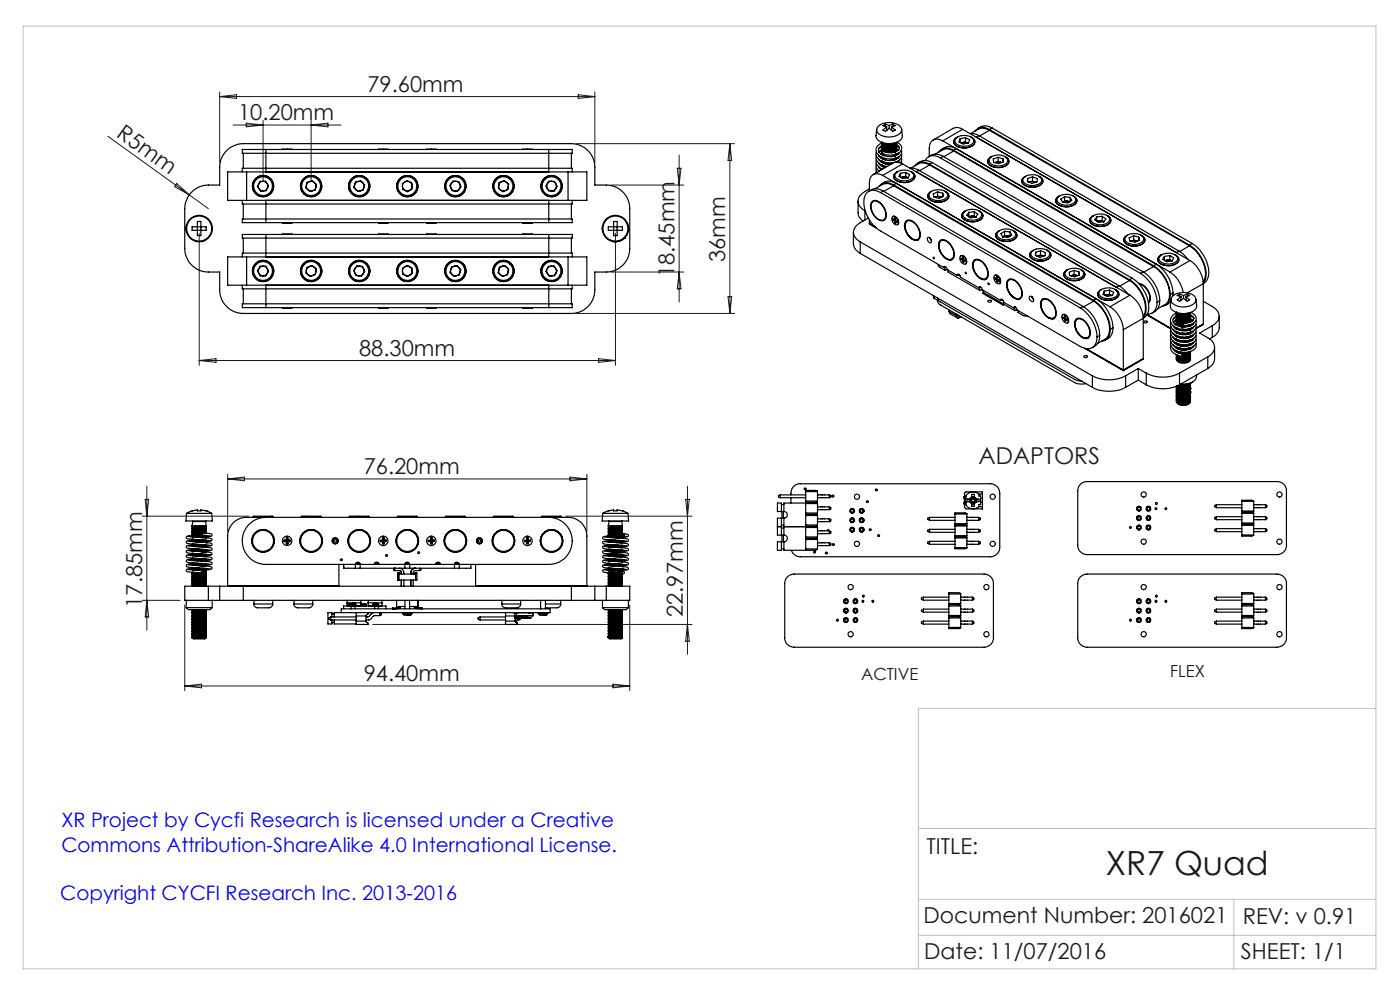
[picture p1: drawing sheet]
<svg xmlns="http://www.w3.org/2000/svg" width="297mm" height="210mm" viewBox="0 0 297 210" stroke-linecap="round" stroke-linejoin="round" font-family="sans-serif">
<defs><g id="words">
<text font-size="7.1" fill="#191924" x="234.6" y="185.5">XR7 Quad</text>
<text font-size="4.9" fill="#191924" x="207.6" y="98.4">ADAPTORS</text>
<g font-size="4.7" fill="#191924">
<text x="77.9" y="19.5">79.60mm</text>
<text x="24.5" y="28.9" transform="rotate(36 24.5 28.9)">R5mm</text>
<text x="50.5" y="25.5">10.20mm</text>
<text x="143.1" y="58.8" transform="rotate(-90 143.1 58.8)">18.45mm</text>
<text x="153.8" y="55.6" transform="rotate(-90 153.8 55.6)">36mm</text>
<text x="76.2" y="75.5">88.30mm</text>
<text x="77.2" y="100.6">76.20mm</text>
<text x="30.2" y="128.9" transform="rotate(-90 30.2 128.9)">17.85mm</text>
<text x="144.8" y="130.9" transform="rotate(-90 144.8 130.9)">22.97mm</text>
<text x="77.2" y="144.5">94.40mm</text>
<text x="196.6" y="181.1">TITLE:</text>
<text x="195.9" y="195.9">Document Number: 2016021</text>
<text x="263.6" y="195.9">REV: v 0.91</text>
<text x="196.1" y="203.4">Date: 11/07/2016</text>
<text x="263.3" y="203.5">SHEET: 1/1</text>
</g>
<g font-size="4.2" fill="#00f">
<text x="13" y="175.5">XR Project by Cycfi Research is licensed under a Creative</text>
<text x="13" y="180.7">Commons Attribution-ShareAlike 4.0 International License.</text>
<text x="12.8" y="190.9">Copyright CYCFI Research Inc. 2013-2016</text>
</g>
<g font-size="3.5" fill="#191924">
<text x="248.2" y="143.7">FLEX</text>
<text x="182.7" y="144.2">ACTIVE</text>
</g>
</g></defs>
<path d="M4.9 5.5h287v200h-287zM291.9 150.3h-97.1v55.2M194.8 175.7h97.1M194.8 198.4h97.1M194.8 190.8h97.1M261.8 190.8v14.7" fill="none" stroke="#c0c0c0" stroke-width=".21"/>
<g fill="none" stroke="#191924" stroke-width=".21">
<path d="M46.6 19.5v15M126.2 19.5v15M22.9 28.9l21.3 15.4M37.5 38.9l2.6 2.4-3.1-1.7zM46.6 20.5h79.6M46.6 20.5l3.6-.4v.8zM49.5 26.5h22.9M52.2 26.1l3.6 .4-3.6 .4zM55.8 25.5v13M66 25.5v13M66 26.5l3.6-.4v.8zM122.2 30.5h33.6"/>
<path d="M122.7 20.1l3.5 .4-3.5 .4zM129.6 39.3h15.5M143.7 35.7h.8l-.4 3.6zM144.1 32.9v31.2M154.8 30.5v36M154.8 30.5l.4 3.5h-.8zM42.3 49.5v28M129.6 57.7h15.5M130.6 49.5v28M144.1 57.7l.4 3.6h-.8zM42.3 76.5h88.3M42.3 76.5l3.5-.4v.8z"/>
<path d="M122.2 66.5h33.6M127 76.1l3.6 .4-3.6 .4zM154.4 62.9h.8l-.4 3.6zM30.2 109.5h22.6M30.8 105.9h.7l-.3 3.6zM31.2 103.1v30.6M48.3 100.6v12.1M48.3 101.6h76.2M48.3 101.6l3.6-.4v.8zM120 109.5h26.8M120.9 101.2l3.6 .4-3.6 .4zM124.5 100.6v12.1"/>
<path d="M145.5 105.9h.7l-.4 3.6zM145.8 103.1v35.7M30.2 127.3h8M31.2 127.3l.3 3.6h-.7zM39.2 128.3v18.2M79.1 132.5h67.7M133.6 128.3v18.2M145.8 132.5l.4 3.5h-.7zM39.2 145.5h94.4M39.2 145.5l3.6-.4v.8zM130 145.1l3.6 .4-3.6 .4z"/>
</g>
<g fill="none" stroke="#000" stroke-width=".25">
<path d="M48.3 31.7l1-.6a4.5 4.5 0 0 1 2.3-.6h69.6a5 5 0 0 1 5 5v3.8a9.4 9.4 0 0 1 4.2 .3 5 5 0 0 1 3.2 4.7v8.4a5 5 0 0 1-5 5h-2.4v3.8a5 5 0 0 1-5 5h-69.6a5 5 0 0 1-5-5v-3.8a9.3 9.3 0 0 1-4.2-.3 5 5 0 0 1-3.2-4.7v-8.4a5 5 0 0 1 5-5h2.4v-3.8l.1-1.2 .5-1.1zM51.4 36.5v-.8h70v.8M51.6 32.5v3.2M52.3 36.5h-4v6h4M52.3 36.5v6M52.3 36.5h68.2M55.2 38.5l1.1-.1 .7 1-.6 1.1h-1.1l-.7-1zM56.4 31.7h-5v.8h70v-.8h-5M56.4 31.7v4.8M56.4 31.7h60M59.9 31.7h2M65.1 38.7l1.2-.4 .8 .8-.2 1.2-1.1 .3-.9-.7z"/>
<path d="M75.4 38.6l1.2-.2 .8 .8-.4 1.1-1.2 .3-.8-.9zM80.3 31.7h2M85.4 38.9l1-.6 1 .5 .1 1.2-1 .7-1.1-.6zM90.5 31.7h2M96.1 38.4l1.2 .1 .5 1.1-.7 1-1.2-.1-.5-1.1zM105.9 38.8l1.1-.5 .9 .7-.2 1.2-1.1 .5-.9-.8zM110.9 31.7h2M116.4 38.4l1.2 .1 .6 1-.6 1h-1.2l-.6-1zM116.4 31.7v4.8M120.5 36.5h4v6h-4M120.5 36.5v6M121.2 32.5v3.2"/>
<path d="M185.9 36.3l-.1 .4M185.9 35.5l-.1 .6 .2 .5M185.9 34.6v.1a1.35 1.35 0 0 0 .6 1.6M185.9 33a2.08 2.08 0 0 0 2.3 2.3M185.9 33.8a1.65 1.65 0 0 0 1.3 2.1M185.9 32.2a1.65 1.65 0 0 0 1.3 2M186 27.4l-.2 1.4a1.99 1.99 0 0 0 2.3 1.6 3 3 0 0 0 3.3-1.2l-.1-1.8M186.4 35.4l.6 .6M186.4 34.6a2.08 2.08 0 0 0 1.4 1M186.4 33.8a2.69 2.69 0 0 0 2.6 1M186.4 32.9a2.96 2.96 0 0 0 4.4 .3M186.4 36.2l.1 .1"/>
<path d="M186.4 26.7a3.8 3.8 0 0 1 4.5 .1 1.13 1.13 0 0 1 .3 1.1 1.13 1.13 0 0 1-.9 .8 3.4 3.4 0 0 1-4.3-.8 1.08 1.08 0 0 1 .4-1.2zM186.5 36.3h-.1M186.5 35.4l-.1 .1M186.5 34.6l-.1 .1M186.5 33.8l-.1 .1M186.5 33h-.1M186.5 35.5v.1M186.5 34.7h.1M186.5 33.9h.1M186.5 33v.1M187 32.8h.1M187 35.8l-.2 .1"/>
<path d="M187 35l-.2 .1M187 34.1l-.2 .2M187 33.3l-.2 .2M187.1 39l.5-.3a2.36 2.36 0 0 1 2.5 .2l-.5 .3M187.1 30.9h.1M187.1 35.9h.1M187.1 33.5l-.1 .1M187.1 30.4h.1M187.1 30.6v.1M187.1 31.2h.1M187.1 31.4v.1M187.1 31.7h.1"/>
<path d="M187.1 32h.1M187.1 32.2h.1M187.1 32.5h.1M187.1 33.5h.1M187.1 34.3h.1M187.1 35.1h.1M187.1 32.5l.1 .1M187.1 31.7l.2 .4M187.1 32.2l.1 .2M187.1 33.5l.1 .1M187.1 34.3l.1 .2M187.1 34.4h-.1"/>
<path d="M187.1 32.4l-.3 .3M187.2 31.9l-.7 .4M187.2 30.2a1.63 1.63 0 0 0-1.3 1.6 1.63 1.63 0 0 0 1.3 1.6M187.2 31.8v.4l-.1-.2M187.2 32.1l-.1 .4 .4 .5-.4-.5M187.2 32.6l-.1 .2M187.2 33.4l.7 .5M187.2 33.4v.3M187.2 34.2a1.58 1.58 0 0 0 2 .5M187.2 34.2v.3M187.2 35v.3l-.1-.2-.1 .1M187.2 33.4l.3 .4"/>
<path d="M187.2 34.2l.7 .6M187.2 35.2l-.1 .1M187.3 30.2a1.97 1.97 0 0 0 2.5 .1M187.3 37.2a1.72 1.72 0 0 0-2.1-.2 1.72 1.72 0 0 0-.8 1.9v1.6M187.3 32.6l.1 .1M187.3 37.2l48.2 27.9M187.4 32.2l-.3-.5 .1-.1-.8 .6M187.8 30.4l.6 .1 1-.1M187.8 26.3l.8 .3M187.8 26.3l-.5 .4 .8 .2M187.8 26.3v.5M187.9 35.5l-.7-.4 .7 .4"/>
<path d="M188.1 26.9l-.8 .7 .5 .3 .8-.7M188.1 26.9v.7M188.1 27.5l.1 .1M188.6 26.6v.6M188.8 34l1.1-.4-.9 .4M189.1 34.8h-.3M189.2 26.9l.7 .7-.5 .3-.8-.7M189.2 26.9v.7M189.2 27.5l-.1 .1M189.4 26.3l.5 .4-.7 .2M189.4 26.3l-.8 .3M189.4 26.3v.5"/>
<path d="M189.6 39.2a2.17 2.17 0 0 0-3.1 .3M189.6 39.4a2.4 2.4 0 0 0-2.4-.3l-1.6 .9M189.6 39.2l42.4 24.5M189.6 39.4l42.4 24.5M189.6 39.4l-2.1 1.2M189.9 33.6l-.3 .2M189.9 32.7l-.9 .5M189.9 30.3l-.3 .4M190 32.8l-.7 .4M190 30.2a1.82 1.82 0 0 1-2.9 0 1.83 1.83 0 0 0 3 0M190 34.4v.1M190.1 31.5l.5 .3"/>
<path d="M190.1 30.7v.1a1.77 1.77 0 0 1-2.8 .4l-.2-.4a1.12 1.12 0 0 0-.8 1.2 1.12 1.12 0 0 0 1.1 1 3 3 0 0 0 3.4-.6v-.1M190.1 30.6a.8 .8 0 0 1 .5 1.2 4.1 4.1 0 0 1-3.3 .4l-.2 .3M190.1 30.4v.1a1.74 1.74 0 0 1-3 .2l.1-.2M190.1 31.2v.1a1.74 1.74 0 0 1-3 .2l.1-.2M190.1 31.5a.81 .81 0 0 1-.8 .9M190.1 31.7l-.2 .5M190.1 32.7l-.2 .4v-.3M190.1 32.7v.3M190.1 33.8v-.3l-.3 .4M190.1 36.7a2.77 2.77 0 0 1 3.6 .2 1.01 1.01 0 0 1-.9 1.3 2.5 2.5 0 0 1-2.9-.7l-.1-.3zM190.1 32v.1M190.1 34.3v.1"/>
<path d="M190.1 30.5h.1M190.1 31.3h.1M190.1 30.3a1.74 1.74 0 0 1-3 .1l.1-.1M190.1 30.3a1.77 1.77 0 0 1-2.8 .5l-.2-.4M190.1 30.5a1.74 1.74 0 0 1-3 .2M190.1 30.8a1.77 1.77 0 0 1-2.8 .5l-.2-.4M190.1 31a1.69 1.69 0 0 1-3 .2M190.1 31.3a1.74 1.74 0 0 1-3 .2M190.1 31.6a.84 .84 0 0 1-.7 .8M190.1 31.8l-.1 .4M190.1 32.6l-.2 .4M190.1 30.3h.1"/>
<path d="M190.1 30.8h.1M190.1 31.8h.1M190.1 32.9h.1M190.1 33.6v.2M190.2 31.8l.3 .1M190.2 30.2a1.26 1.26 0 0 1 1.1 1.2 1.26 1.26 0 0 1-1.1 1.3 4.4 4.4 0 0 1-3-.1M190.3 34.3l.2 .1M190.3 33.5l.2 .1M190.3 32.7l.2 .1M190.3 36.5a1.03 1.03 0 0 0-.7 1.1 1.03 1.03 0 0 0 .9 .9 2.62 2.62 0 0 0 3.6-1l-.2-.6-.5-.4M190.3 36.5a1 1 0 0 0-.7 1 1 1 0 0 0 .7 .9 3.2 3.2 0 0 0 3.7-.5 .97 .97 0 0 0-.6-1.4M190.4 36.4l-.1 .1"/>
<path d="M190.5 34.2l.1 .1M190.5 33.3l.1 .2M190.5 32.5l.1 .2M190.8 31.3l-.7-.4v.1a1.74 1.74 0 0 1-3 .2l.1-.1-.8 .4M190.8 34l-.4 .5M191 36.8v.8M191.2 34.3l.1 .4M191.2 33.5v.7l-.2 .4M191.2 32.7a1.48 1.48 0 0 1-1.5 1.8h-1.6l-.9-.3M191.2 31.8a1.48 1.48 0 0 1-1.5 1.8l-1.6 .1-.9-.3M191.5 34.8a2.16 2.16 0 0 0-2-.2l-4.3 2.4M191.5 34.8l-4.2 2.4"/>
<path d="M191.5 34.8l48.2 27.8M191.6 37.6l-.4 .1M191.6 37.6l1 .1M191.6 37.6h-.5M192.2 36.6l.8 .5-.3 .6-1.2 .2-.8-.5 .3-.6M192.2 36.6l-1.2 .2M192.2 37.5l.4 .2M192.2 36.6v.9M192.2 37.5l-.6 .1M192.6 37.7h.1M193 35.7a2.7 2.7 0 0 1 1.9 .4M193.3 36.4l.1 .1"/>
<path d="M194.9 36.1l-.5 .3M194.9 36.1l42.5 24.5M197.2 34.8a2.14 2.14 0 0 0-3.1 .4M197.2 35a2.26 2.26 0 0 0-2.4-.2l-1.6 .9M197.2 34.8l42.4 24.5M197.2 35l42.4 24.5M197.2 35l-2.1 1.2M197.8 34.5a2.55 2.55 0 0 0-3.1 .1M197.8 34.5l-.6 .3M197.8 34.5l42.4 24.5M199.5 33.5a2.07 2.07 0 0 0-3.2 .5M199.5 33.5l42.4 24.5"/>
<path d="M199.8 31.6l.6-.3a2.36 2.36 0 0 1 2.5 .3l-.6 .3M200 29.9a1.74 1.74 0 0 0-2-.2 1.74 1.74 0 0 0-.9 1.8v1.7M200 29.9l48.2 27.8M200.1 33.2a2.56 2.56 0 0 0-3.1 .1M200.1 33.2l-.6 .3M200.1 33.2l42.4 24.5M202.3 31.9a2.09 2.09 0 0 0-3.1 .3M202.3 32a2.26 2.26 0 0 0-2.4-.2l-1.5 .9M202.3 31.9l42.4 24.5M202.3 32l42.4 24.5M202.3 32l-2.1 1.3M202.9 29.3a2.72 2.72 0 0 1 3.6 .3 1.27 1.27 0 0 1-1.5 1.4 1.82 1.82 0 0 1-2.4-1.2z"/>
<path d="M203 29.2a1 1 0 0 0-.7 1 1 1 0 0 0 .9 .9 3 3 0 0 0 3.5-.7 .92 .92 0 0 0-.5-1.2M203 29.2a1.02 1.02 0 0 0-.7 1.1 1.02 1.02 0 0 0 1 .8 3 3 0 0 0 3.5-.7 1.03 1.03 0 0 0-.6-1.2M203.2 29.1l-.2 .1M203.7 29.4v.8M204.2 27.4a1.95 1.95 0 0 0-2-.2l-4.2 2.5M204.2 27.4l48.2 27.9M204.2 27.4l-4.2 2.5M204.3 30.2l-.4 .1M204.3 30.2l-.5 .1M204.8 30.1l.5 .3-.5-.2h-.5M204.8 29.2l.9 .5-.2 .6-1.2 .2-.9-.4 .3-.7M204.8 29.2l-1.1 .2"/>
<path d="M204.8 29.2v.9M204.8 30.1l-.5 .1M205.8 28.3a3.1 3.1 0 0 1 1.9 .5M206 29.1l.2 .1M207.7 28.8l-.6 .3M207.7 28.8l42.4 24.5M209.9 27.5a2.23 2.23 0 0 0-3.1 .3M209.9 27.6a2.4 2.4 0 0 0-2.4-.2l-1.5 .9M209.9 27.5l42.4 24.5M209.9 27.6l42.4 24.5M209.9 27.6l-2.1 1.2M210.2 33.3a2.58 2.58 0 0 1 3.5 .6 1.24 1.24 0 0 1-1.3 1.2 2.19 2.19 0 0 1-2.6-1l.1-.5z"/>
<path d="M210.2 33.3a1.01 1.01 0 0 0-.6 1.1 1.01 1.01 0 0 0 .8 .9 3 3 0 0 0 3.6-.7 .98 .98 0 0 0-.6-1.3M210.2 33.3a1.03 1.03 0 0 0-.6 1.1 1.03 1.03 0 0 0 .9 .9 2.62 2.62 0 0 0 3.5-1 1.03 1.03 0 0 0-.6-1M210.4 33.2l-.2 .1M210.5 27.2a2.5 2.5 0 0 0-3.1 .1M210.5 27.2l-.6 .3M210.5 27.2l42.4 24.4M211.2 34.5h-.1M211.7 33.4l-1 .3 .1 .7 1 .3 1-.3v-.7M211.7 33.4l1.1 .3M211.7 33.4v.8M211.7 34.2l-.5 .3M211.7 34.2l.5 .2"/>
<path d="M212.2 34.4l-1 .1M212.2 34.4l.2 .1zM212.8 33.7v.7M213.2 33.2l.2 .1M217.2 37.6a2.77 2.77 0 0 1 3.7 .3 1.04 1.04 0 0 1-1 1.3 2.39 2.39 0 0 1-2.9-.8zM217.4 37.5a1.02 1.02 0 0 0-.7 1.1 1.02 1.02 0 0 0 1 .9 2.92 2.92 0 0 0 3.5-.8 1.01 1.01 0 0 0-.6-1.2M217.4 37.5a1.02 1.02 0 0 0-.6 1.1 1.02 1.02 0 0 0 .9 .9 3 3 0 0 0 3.5-.8 1.03 1.03 0 0 0-.6-1.2M217.6 37.4l-.2 .1M218 37.8v.8M219 37.5l1.1 .4-.1 .7-1.1 .3-1-.4 .1-.7M219 37.5l-1 .3M219 38.4l.5 .2"/>
<path d="M219 37.5v.9M219 38.4l-.7 .3M219.5 38.6l-.7-.1-.5 .2M219.5 38.6l.2 .1M220.4 37.4l.2 .1M40.7 48.1h3v.8h-3zM41.9 47h.7v3h-.7zM42.8 51.2h.1M42.9 51.2h.1M43.5 51l-.6 .2M51.4 54.5v-.8h70v.8M51.4 42.5v.8h70v-.8"/>
<path d="M51.6 43.3v3.2M51.6 50.5v3.2M52.3 54.5h-4v6h4M52.3 42.5h68.2M52.3 54.5v6M52.3 54.5h68.2M55.2 56.5h1.2l.6 1-.6 1h-1.2l-.6-1zM56.4 47.2h-5v-.7h70v.7h-5M56.4 49.7h-5v.8h70v-.8h-5M56.4 42.5v4.7M56.4 49.7v4.8M56.4 47.2h60"/>
<path d="M56.4 49.7h60M59.9 47.2h2M59.9 49.7h2M65.1 56.8l1.1-.5 .9 .7-.2 1.2-1.1 .5-.9-.8zM75.7 56.4l1.2 .1 .5 1.1-.7 1-1.2-.2-.5-1zM80.3 47.2h2M80.3 49.7h2M85.4 56.9l1-.6 1 .6 .1 1.1-1 .7-1.1-.6zM90.5 47.2h2M90.5 49.7h2M95.8 56.6l1.2-.2 .8 .8-.4 1.1-1.2 .3-.7-.9zM105.9 56.7l1.2-.4 .8 .8-.2 1.2-1.1 .3-.9-.8z"/>
<path d="M110.9 47.2h2M110.9 49.7h2M116.3 56.5l1.2-.1 .7 1-.5 1.1-1.2 .1-.7-1zM116.4 42.5v4.7M116.4 49.7v4.8M120.5 54.5h4v6h-4M120.5 54.5v6M121.2 43.3v3.2M121.2 50.5v3.2M129 48.1h3v.8h-3zM130.2 47h.7v3h-.7zM132.5 50.5l-.9 .6-1.4 .2"/>
<path d="M132.5 50.5h.1M132.6 50.4l-.1 .1M181 49.3v2.4a2.39 2.39 0 0 0 1.5 2.1M182 42.7v2.4a2.14 2.14 0 0 0 1.1 1.8M182.5 51.3l49.2 28.4M182.5 51.3v2.5M182.5 53.8l49.2 28.4M183.5 44.7l.1 .1M183.5 44.7v2M184.2 46.2a5.1 5.1 0 0 0-3.1 2.6 2.3 2.3 0 0 0 1.4 2.5M184.4 40.1a4.5 4.5 0 0 0-2.3 2.1 2.27 2.27 0 0 0 1.4 2.5M184.4 46.6v.9l1.5 .9"/>
<path d="M184.4 47.4l1.3 .7M184.9 42.9a1.2 1.2 0 0 1 1.9 .2 2.97 2.97 0 0 1 .9 3.5 1.96 1.96 0 0 1-2.6-1.3l-.4-.9a1.75 1.75 0 0 1 .2-1.5zM185.1 42.8a1.65 1.65 0 0 1 2.3 1.1l.4 .9a1.24 1.24 0 0 1-.8 1.9 2.96 2.96 0 0 1-2-3.7zM186.8 40.8a2.12 2.12 0 0 0-2.4-.3 2.12 2.12 0 0 0-1.1 2.1 7.5 7.5 0 0 0 3.5 6.4l13.4 7.8M186.8 40.8l42.4 24.5M187.4 40.5a2.49 2.49 0 0 0-3.1 .1M187.4 40.5l-.6 .3M187.4 40.5l42.4 24.5M189.3 46a.92 .92 0 0 1 1.3 1 .5 .5 0 0 1-.2 .6 .5 .5 0 0 1-.6-.1l-.6-.7zM189.4 45.9a1.1 1.1 0 0 1 1.1 .6 1.1 1.1 0 0 1-.1 1.2M189.4 46.7l.4 .2M189.7 46.6l.3 .1"/>
<path d="M189.7 46.5v.1M189.7 46.6l-.3 .1M189.8 46.6v-.4l.2 .1v.4l.3 .2M189.8 46.9v.4M189.8 46.6l-.4-.2v.3M190 46.3v.3h-.2M190 46.7v.4M190 47.1v.1M190 46.7l-.2 .2M190 47.1l-.2 .2M190 47v.4l-.2-.1M190.3 46.9v.3l-.3-.2"/>
<path d="M190.3 46.9l-.2-.1-.1 .2M192 47.7a3.5 3.5 0 0 0 1.8 3.1M192.3 47a1.95 1.95 0 0 1 2.5 1.4l.2 .5a1.31 1.31 0 0 1-.8 2 3 3 0 0 1-2-3.7zM192.3 46.8a1.88 1.88 0 0 1 2.4 1.2l.4 .9a1.35 1.35 0 0 1-.8 2.1 3.1 3.1 0 0 1-2.2-4zM192.4 46.7l-.4 .9M193.9 50.8l.5 .2 .4-.1M196.7 50.5a.62 .62 0 0 1 .8 .2 .62 .62 0 0 1-.2 .8l-.5-.4zM197.3 50.5l.3 .5M197.4 40.8a2.66 2.66 0 0 1 3.6 .3 1.16 1.16 0 0 1-1.2 1.3 2.35 2.35 0 0 1-2.7-.9v-.2zM197.4 40.7a1.04 1.04 0 0 0-.6 1.1 1.04 1.04 0 0 0 1 .9 2.87 2.87 0 0 0 3.5-.8 .98 .98 0 0 0-.6-1.2M197.4 40.7a1 1 0 0 0-.6 1 1 1 0 0 0 .8 .9 2.87 2.87 0 0 0 3.7-.8 1.12 1.12 0 0 0-.6-1.1M197.6 40.6l-.2 .1"/>
<path d="M198.4 41.8v.1M198.9 40.7l-.9 .4 .1 .7 1.1 .3 .9-.4-.1-.7M198.9 40.7l1.1 .3M198.9 40.7v.9M198.9 41.6l-.5 .2M198.9 41.6l.6 .1M199.1 56.1l.1 .5 1.2 .7M199.2 51.8a3.4 3.4 0 0 0 1.6 3M199.3 51.2a1.24 1.24 0 0 1 1.9 .2 3.2 3.2 0 0 1 1.1 3.3 1.14 1.14 0 0 1-1.8 .1 3.1 3.1 0 0 1-1.2-3.6zM199.5 41.7l-1.1 .1M199.5 41.7l.2 .1M199.5 41.7l.3 .1"/>
<path d="M199.5 51.1a1.95 1.95 0 0 1 2.5 1.5l.3 .9a1.1 1.1 0 0 1-.4 1.4 1.1 1.1 0 0 1-1.5-.3 2.8 2.8 0 0 1-.9-3.5zM199.7 50.9l-.4 .4-.1 .4M200 41v.7M200.2 56.8l.1-.3h.3l.3 .7 2.2 1.2M200.4 57.3h.7M200.5 40.6l.2 .1M200.6 56.5l-.4 .3M200.6 56.6h-.2v.7M200.8 54.8l.2 .2M201.1 55l.5 .1 .4-.1M201.1 57.3v.4l6.7 3.9M203.1 58.4v-.2h.3l.4 .6 3.8 2.3"/>
<path d="M203.2 58.3l.5 .3M203.4 58.2l-.3 .2M203.7 54.4a1.05 1.05 0 0 1 1.1 .3 1.05 1.05 0 0 1 .2 1.1l-.1 .2a1.15 1.15 0 0 1-1.2-1.6zM203.8 54.2a1.1 1.1 0 0 1 1.1 .6 1.1 1.1 0 0 1-.1 1.2M203.9 55l.3 .2M204.1 54.9h.1M204.1 54.9l.3 .2M204.1 54.9l-.2 .1M204.2 55l-.3-.2v.2M204.2 55.2v.4M204.4 54.7v.4l.4 .1v.3l-.4-.2M204.4 54.7l-.2-.1v.4"/>
<path d="M204.4 54.7v.3h-.2M204.4 55.1v.4M204.4 55.5h.1M204.4 55.1l-.2 .1M204.4 55.5l-.2 .1M204.4 55.3v.4l-.2-.1M204.5 45a2.73 2.73 0 0 1 3.6 .2 .99 .99 0 0 1-.8 1.4 2.59 2.59 0 0 1-3-.8v-.3zM204.7 44.8a1 1 0 0 0-.7 1.1 1 1 0 0 0 .9 .9 3.1 3.1 0 0 0 3.5-.7 .96 .96 0 0 0-.5-1.3M204.7 44.8a1 1 0 0 0-.7 1 1 1 0 0 0 .8 .9 3.2 3.2 0 0 0 3.6-.5 .97 .97 0 0 0-.5-1.4M204.8 55.3l-.3-.2-.1 .2M204.8 57.7l.1 .1 .1 .3zM204.9 44.7l-.2 .1"/>
<path d="M205.5 45v.9M205.5 45.9v.1M206.1 45.9l-.5 .1M206.1 45.9h-.6M206.4 56a3.5 3.5 0 0 0 1.8 3.2M206.6 55.3a1.24 1.24 0 0 1 1.9 .3 3.3 3.3 0 0 1 1 3.3 1.09 1.09 0 0 1-1.8 0 3.2 3.2 0 0 1-1.1-3.6zM206.7 45.8l.3 .3-.9-.2M206.7 44.9l.7 .5-.4 .7-1.2 .1-.7-.5 .4-.7M206.7 44.9l-1.2 .1M206.7 44.9v.9M206.7 45.8l-.6 .1M206.8 55.3a1.95 1.95 0 0 1 2.4 1.5l.2 .4a1.35 1.35 0 0 1-.7 2 3 3 0 0 1-2.1-3.6z"/>
<path d="M206.9 55.1l-.5 .8M207.7 44.7l.2 .1M208.3 59.2l.5 .1 .5-.1M210.9 58.5a1.05 1.05 0 0 1 1.3 1.3l-.1 .3a1.18 1.18 0 0 1-1.2-1.6zM211 58.4a1.1 1.1 0 0 1 1.1 .6 1.1 1.1 0 0 1-.1 1.2M211.1 59.2l.3 .2M211.3 59h.1M211.3 59l.3 .3M211.3 59l-.2 .2M211.4 59.1v-.4l.2 .1v1.1l-.2-.1M211.4 59.1l-.3-.2v.3M211.4 59.4v.4"/>
<path d="M211.4 59.1h.2M211.6 59.6h.1M211.6 59.2l.4 .2v.2l-.4-.1 .1-.2 .3 .1M211.6 59.3l-.2 .1M211.6 59.6l-.2 .2M211.7 49.2a2.68 2.68 0 0 1 3.7 .2 .99 .99 0 0 1-1 1.3 2.45 2.45 0 0 1-2.9-.8v-.2zM211.9 49a1.01 1.01 0 0 0-.7 1 1.01 1.01 0 0 0 .8 .9 3.2 3.2 0 0 0 3.6-.5 1.02 1.02 0 0 0-.5-1.4M211.9 49a1 1 0 0 0-.7 1 1 1 0 0 0 .8 .9 2.87 2.87 0 0 0 3.7-.8 1.09 1.09 0 0 0-.6-1.1M212.1 48.9l-.2 .1M212.7 50.2h.1M213.1 49.1l-.8 .5 .4 .6 1.2 .2 .7-.5-.3-.7M213.1 49.1l1.2 .1"/>
<path d="M213.1 49.1v.9M213.1 50l-.4 .2M213.1 50l.6 .1M213.7 50.1l-1 .1M213.7 50.1l.4 .1M213.7 50.1h.5M213.7 59.5a1.24 1.24 0 0 1 2 .2 3.2 3.2 0 0 1 1 3.3 1.09 1.09 0 0 1-1.8 .1 3.1 3.1 0 0 1-1.2-3.6zM214 59.5a1.95 1.95 0 0 1 2.4 1.4l.3 .9a1.09 1.09 0 0 1-.4 1.5 1.09 1.09 0 0 1-1.5-.4 2.8 2.8 0 0 1-.8-3.4zM214.1 59.2l-.4 .4-.1 .5M214.3 49.2v.9M214.9 48.9l.2 .1M219.1 53.2a2.7 2.7 0 0 1 3.6 .5 1.24 1.24 0 0 1-1.3 1.3 2.22 2.22 0 0 1-2.7-1z"/>
<path d="M219.1 53.2a.99 .99 0 0 0-.7 .9 .99 .99 0 0 0 .8 1 2.78 2.78 0 0 0 3.7-.9 .99 .99 0 0 0-.6-1M219.1 53.2a1 1 0 0 0-.7 .9 1 1 0 0 0 .8 1 3.2 3.2 0 0 0 3.6-.6 1 1 0 0 0-.5-1.3M219.3 53l-.2 .2M219.7 53.5v.7M220.7 53.2l1.1 .4-.1 .6-1.1 .4-1-.4 .1-.7M220.7 53.2l-1 .3M220.7 54.1l.6 .2M220.7 53.2v.9M220.7 54.1l-.7 .2M221.3 54.3l-.7-.1-.6 .1M221.3 54.3l.1 .1M221.3 54.3h.1"/>
<path d="M222.1 53l.2 .2M224.6 41.7a2.65 2.65 0 0 1 3.6 .4 1.22 1.22 0 0 1-1.3 1.4 2.22 2.22 0 0 1-2.7-1v-.3zM224.6 41.7a1.03 1.03 0 0 0-.6 1.1 1.03 1.03 0 0 0 .9 .8 2.88 2.88 0 0 0 3.5-.7 .91 .91 0 0 0-.6-1.2M224.6 41.7a1.03 1.03 0 0 0-.6 1.1 1.03 1.03 0 0 0 .9 .8 2.62 2.62 0 0 0 3.6-1 1.03 1.03 0 0 0-.7-.9M224.8 41.5l-.2 .2M225.5 42.9h-.1M225.8 41.7v.9M225.8 41.7l1.2 .2M225.8 41.7l-.8 .5 .4 .7M225.8 42.6l-.3 .3M226.2 57.5a2.77 2.77 0 0 1 3.6 .2 1.1 1.1 0 0 1-1 1.4 2.39 2.39 0 0 1-2.9-.9zM226.3 57.3a1.07 1.07 0 0 0-.6 1.2 1.07 1.07 0 0 0 1 .9 3.2 3.2 0 0 0 3.3-.7 .94 .94 0 0 0-.5-1.4"/>
<path d="M226.3 57.3a1.07 1.07 0 0 0-.6 1.2 1.07 1.07 0 0 0 1.1 .9 2.99 2.99 0 0 0 3.2-.7 1 1 0 0 0-.5-1.4M226.5 57.2l-.2 .1M226.9 42.8l-.9-.1-.5 .2M227 41.9l.4 .6-.8 .5-1.2-.1M227 41.9v.8l-1.2-.1M227.2 58.5l.2-.1zM227.6 41.5l.2 .2M227.9 58.3l.7 .2-.6-.2-.6 .1M227.9 57.4l-1.1 .3 .1 .7 1.1 .3 1-.4-.1-.6M227.9 57.4l1 .3M227.9 57.4v.9M227.9 58.3l-.5 .1"/>
<path d="M228.9 57.7v.7M229.3 57.2l.2 .1M231.7 45.9a2.7 2.7 0 0 1 3.7 .4 1.16 1.16 0 0 1-1.2 1.3 2.36 2.36 0 0 1-2.8-.9v-.3zM231.8 45.8a1.04 1.04 0 0 0-.6 1.2 1.04 1.04 0 0 0 1 .8 3.1 3.1 0 0 0 3.3-.6 1 1 0 0 0-.5-1.4M231.8 45.8a1.02 1.02 0 0 0-.6 1.1 1.02 1.02 0 0 0 .9 .9 3 3 0 0 0 3.5-.7 1.03 1.03 0 0 0-.6-1.3M232 45.7l-.2 .1M232.7 46.9h.1M232.7 46l-.4 .6 .7 .6 1.2-.1M232.7 46v.9M233.3 46.8l-.6 .2M233.3 46.8l.9 .3M233.3 46.8l-.6 .1"/>
<path d="M233.8 45.9l.8 .5-.4 .7M233.8 45.9l-1.1 .1M233.8 46.8l.4 .3M233.8 45.9v.9M233.8 46.8h-.5M234.8 45.7l.2 .1M238.8 50.2a2.79 2.79 0 0 1 3.7 .1 .95 .95 0 0 1-.8 1.4 2.6 2.6 0 0 1-3-.7l-.1-.3zM239 50a1.01 1.01 0 0 0-.6 1 1.01 1.01 0 0 0 .8 .9 2.78 2.78 0 0 0 3.7-.9 1.15 1.15 0 0 0-.7-1M239 50a1.03 1.03 0 0 0-.6 1.1 1.03 1.03 0 0 0 .9 .9 3 3 0 0 0 3.5-.8 .94 .94 0 0 0-.6-1.2M239.2 49.9l-.2 .1M239.6 59.3a7.2 7.2 0 0 1 3.3 7.5l-.4 .6M239.6 59.5a7.2 7.2 0 0 1 3.3 6.7l-.4 .9"/>
<path d="M239.6 59.5l-2.1 1.2M240 51.1l-.1 .1M240.2 59a7.1 7.1 0 0 1 3.3 7.5l-.5 .7-.5 .3M240.2 59l-.6 .3M240.5 50l-1 .4 .2 .7 1.1 .3 .9-.4-.1-.7M240.5 50l1.1 .3M240.5 50v.9M240.5 50.9l-.5 .2M240.5 50.9l.5 .1M241 51l-1 .1M241 51l.3 .1zM241.6 50.3v.7"/>
<path d="M241.9 58a7.8 7.8 0 0 1 3.6 6.1M242 49.9l.2 .1M242.5 57.7a7.8 7.8 0 0 1 3.5 6.1M242.5 57.7l-.6 .3M244.7 56.4a7.9 7.9 0 0 1 3.6 6.1M244.7 56.4l.6-.4a7.9 7.9 0 0 1 3.5 6.2M244.7 56.5a6.8 6.8 0 0 1 3.2 7.2 3.3 3.3 0 0 1-2.3 1.8M244.7 56.5l-2.1 1.2M246.2 54.2a2.63 2.63 0 0 1 3.6 .4 1.22 1.22 0 0 1-1.2 1.3 2.22 2.22 0 0 1-2.7-.9zM246.2 54.1a1 1 0 0 0-.6 1 1 1 0 0 0 .7 .9 3.2 3.2 0 0 0 3.7-.5 1.04 1.04 0 0 0-.6-1.4M246.2 54.1a1.03 1.03 0 0 0-.6 1.1 1.03 1.03 0 0 0 .9 .9 2.98 2.98 0 0 0 3.5-.7 .95 .95 0 0 0-.6-1.3M246.4 54l-.2 .1"/>
<path d="M247 54.4v.8M247.6 55.2l1 .1M247.6 55.2l-.4 .1M247.6 55.2l-.5 .1M248.2 54.2l.8 .5-.3 .6-1.2 .2-.8-.5 .3-.6M248.2 54.2l-1.2 .2M248.2 55.1l.4 .2M248.2 54.2v.9M248.2 55.1l-.6 .1M248.2 57.7a6.6 6.6 0 0 1 2.8 4.3M248.6 55.3h.1M249.3 54l.1 .1"/>
<path d="M250.1 53.3l1 .7 .9 1M250.1 53.3l-.5 .3M252.3 52a7.5 7.5 0 0 1 3.5 7l-.5 1M252.3 52.1a7.3 7.3 0 0 1 3.4 6.7l-.5 1M252.3 52.1l-2 1.3M252.4 55.3a6.3 6.3 0 0 1 2.9 4.9M252.4 55.3l-4.2 2.4M252.9 51.6a7.6 7.6 0 0 1 3.5 7 2.08 2.08 0 0 1-1.1 1.5M252.9 51.6l-.6 .4M51.4 60.5v.8h70v-.8M51.6 61.3v3.1M52.3 60.5h68.2"/>
<path d="M56.4 65.3h-5v-.9h70v.9h-5M56.4 60.5v4.8M56.4 65.3h60M59.9 65.3h2M80.3 65.3h2M90.5 65.3h2M110.9 65.3h2M116.4 60.5v4.8M121.2 61.3v3.1M198 62.7l.2 .6M198.2 63.3l.7 .4M198.2 62.8v.5"/>
<path d="M201.3 66.1l1.5 .8M201.3 65.7v.4M201.3 66.1l.2 .4 1.8 1M202.8 66.9v.1M202.8 66.6v.3M202.8 67l.4 .3M203.2 66.8l-.4 .2M203.2 67.3l.1 .2M203.7 67.1l-.5 .2M203.9 67.2l-.6 .3M207.6 61.1l.2-.3h.2l.4 .6 3.8 2.3M207.8 61.6h.8v.4l6.7 3.9"/>
<path d="M208 60.8l-.4 .3M208 60.9h-.1l-.1 .7M208.7 62.1l-.2 .2 4.3 2.4M209.5 60.1l.2-.1 .1 .3h-.2zM209.6 62.7l3.2 1.8M209.6 62.7v.2M209.7 63.7a.32 .32 0 0 1 .4-.1 .32 .32 0 0 1 .1 .5h-.5zM209.7 62.6l-.1 .1M212.2 63.7l.1-.2h.3l.3 .6 2.2 1.2M212.4 63.6l.5 .2M212.6 63.5l-.4 .2M212.8 64.5v.2"/>
<path d="M212.8 64.5h.1M213 64.6l-.2 .1M213.6 60.1a3.5 3.5 0 0 0 1.6 3.1M215.1 65.3l.1-.2h.2l.4 .6 13.4 7.8a2.2 2.2 0 0 0 3.1-.4l.4-1.6M215.2 63.2h.1M215.2 63.2l.2 .1M215.3 65.9h.7v.4l1 .6 1 .2M215.3 65.2v.7M215.3 65.2l.1-.1-.3 .2M215.5 63.3l.5 .2 .5-.1M218.4 63a.66 .66 0 0 1 .8 .2 .66 .66 0 0 1-.1 .8h-.3l-.3-.4zM218.9 63l.4 .5"/>
<path d="M219 63l.3 .5M220.8 64.3a3.4 3.4 0 0 0 1.9 3.2M221.2 63.6a1.48 1.48 0 0 1 1.9 .7 2.54 2.54 0 0 1 .6 3 1.46 1.46 0 0 1-2-.6 2.5 2.5 0 0 1-.5-3.1zM221.2 63.5a1.88 1.88 0 0 1 2.3 1.2l.4 .9a1.45 1.45 0 0 1-.7 2.1 3.1 3.1 0 0 1-2.2-4zM221.3 63.4l-.4 .4-.1 .4M222.7 67.5l.5 .1 .5-.1M225.4 66.8a1.06 1.06 0 0 1 1 .4 1.06 1.06 0 0 1 .2 1.1l-.1 .2a1.18 1.18 0 0 1-1.1-1.7zM225.5 66.7a1.1 1.1 0 0 1 1 .6 1.1 1.1 0 0 1-.1 1.2M225.5 67.5l.3 .2M225.7 67.4h.1M225.7 67.4l.3 .2M225.7 67.4l-.2 .1"/>
<path d="M225.8 67.4v-.3l.2 .1 .1 .3M225.8 67.7v.4M225.8 67.4l-.3-.1v.2M225.8 67.4h.2M226 67.6l.1 .4M226 67.6l-.2 .1M226.1 68h.1M226.1 67.8v.4l-.3-.1M226.1 67.5l.3 .2v.3l-.3-.2M226.1 68l-.3 .1M226.4 67.8l-.2-.2-.1 .2M228 68.5a3.5 3.5 0 0 0 1.6 3"/>
<path d="M228.4 67.8a1.61 1.61 0 0 1 2.2 1l.4 .9a1.3 1.3 0 0 1-.7 2 3 3 0 0 1-2.1-3.7zM228.4 67.6a2.18 2.18 0 0 1 2.6 1.6l.3 1a1.16 1.16 0 0 1-.4 1.5 1.16 1.16 0 0 1-1.6-.3 3.2 3.2 0 0 1-1.1-3.6zM228.5 67.5l-.3 .5-.1 .4M229.2 65.3a7.8 7.8 0 0 1 3.5 6.2M229.6 71.5h.1M229.7 71.5l.2 .1M229.8 65a7.8 7.8 0 0 1 3.5 6.1M229.8 65l-.6 .3M229.9 75.6a.34 .34 0 0 1 .5-.2 .34 .34 0 0 1 .2 .4h-.6zM229.9 71.6l.5 .2 .5-.1M230.1 73.9l8.2 4.7M230.3 73.9l8 4.6 4.2-2.4"/>
<path d="M231.7 79.7a7.8 7.8 0 0 0 7.1 0M231.7 79.7v2.5M232 63.7a8 8 0 0 1 3.5 6.1M232 63.7l.6-.3a8 8 0 0 1 3.5 6.1M232 63.9a6.9 6.9 0 0 1 3.2 7.1 3.3 3.3 0 0 1-2.3 1.8M232 63.9l-2.1 1.2M233.3 61.7a2.73 2.73 0 0 1 3.7 .1 .91 .91 0 0 1-.9 1.4 2.56 2.56 0 0 1-2.9-.7l-.1-.3zM233.3 71.1a2.53 2.53 0 0 1-1.6 2.7M233.3 71.1l-.6 .4M233.5 61.5a.98 .98 0 0 0-.6 .9 .98 .98 0 0 0 .7 1 2.97 2.97 0 0 0 3.7-.8 1.12 1.12 0 0 0-.6-1.1M233.5 61.5a1 1 0 0 0-.6 1 1 1 0 0 0 .7 .9 2.84 2.84 0 0 0 3.7-.8 1.04 1.04 0 0 0-.6-1.1M233.7 61.4l-.2 .1"/>
<path d="M234.2 61.8v.7M234.8 62.5l-.3 .1M234.8 62.5l1 .2M234.8 62.5l-.4 .1M235.4 61.6l.9 .4-.3 .6-1.1 .3-.9-.5 .2-.6M235.4 61.6l-1.2 .2M235.4 62.4l.4 .3M235.4 61.6v.8M235.4 62.4l-.6 .1M235.5 65.1a6.3 6.3 0 0 1 2.8 4.8M235.5 69.8a2.19 2.19 0 0 1-1.8 2.5M235.8 62.7h.1"/>
<path d="M236.1 69.5a2.5 2.5 0 0 1-1.6 2.6M236.1 69.5l-.6 .3M236.5 61.4l.2 .1M237.4 60.6l1.9 1.8M237.4 60.6l-.6 .4M238.3 69.9v8.7M238.8 79.7v2.5M239.7 62.6a6.2 6.2 0 0 1 2.8 4.9M239.7 62.6l-4.2 2.5M241.5 78.2l1.7 1M241.5 78.2l-2.7 1.5M241.5 78.2v2.4"/>
<path d="M241.6 60.1a3.1 3.1 0 0 1 2.3 3.9l-.2 .3M241.7 60.3a2.95 2.95 0 0 1 2.1 3.6l-.2 .2M242.5 67.5v8.7l-4.2 2.4M242.5 67.5l-4.2 2.4M242.7 68.2a.34 .34 0 0 1 .4-.2 .34 .34 0 0 1 .2 .5h-.6zM243.2 79.2a7.8 7.8 0 0 0 7 0M243.2 79.2v2.4M243.3 66.8l5 2.9M243.3 66.7l5 2.9M245.5 64.1a2.06 2.06 0 0 1-2.1 2.5M246 63.8a2.46 2.46 0 0 1-1.6 2.6M246 63.8l-.5 .3"/>
<path d="M248.3 62.5a2.19 2.19 0 0 1-1.8 2.5M248.4 64l-1.2 .8M248.4 71.7a1.26 1.26 0 0 0 .7 1.7 3.6 3.6 0 0 0 4.5-.4l.1-.9M248.4 72.5a1.26 1.26 0 0 0 .7 1.7 3.4 3.4 0 0 0 4.7-.6l-.1-.7M248.4 70.8a1.3 1.3 0 0 0 .7 1.8 3.6 3.6 0 0 0 4.5-.4l.1-.9M248.4 70.1a1.26 1.26 0 0 0 .7 1.6 3.6 3.6 0 0 0 4.5-.4l.1-.9M248.4 68.4a1.64 1.64 0 0 0 1.5 2.1 3.1 3.1 0 0 0 3.9-1l-.1-.7M248.4 73.3a1.66 1.66 0 0 0 1.5 2.1l1 .2M248.4 63.5l-.2 1.4a2.49 2.49 0 0 0 2.9 1.6 2.35 2.35 0 0 0 2.8-1.7l-.2-1.3M248.8 73.1a2.99 2.99 0 0 0 4.4 .4l.1-.1M248.8 72.3a2.96 2.96 0 0 0 4.4 .4l.1-.1M248.8 71.5a2.96 2.96 0 0 0 4.4 .4l.1-.2"/>
<path d="M248.8 70.7a2.96 2.96 0 0 0 4.4 .3l.1-.1M248.8 69.9a2.96 2.96 0 0 0 4.4 .3l.1-.1M248.8 69.1a3 3 0 0 0 4.4 .3l.1-.1M248.8 74a2.13 2.13 0 0 0 2.2 1.1M248.8 62.7a3.8 3.8 0 0 1 4.8 .4 1.36 1.36 0 0 1-1.3 1.8 3.4 3.4 0 0 1-3.8-1 1.16 1.16 0 0 1 .3-1.2zM248.8 62.2l-.5 .3M248.8 62.2v.6M249 71.6h.1M249 70.8h.1M249 70l-.1 .1M249 72.4v.1M249 69.1l-.1 .1"/>
<path d="M249 73.2l-.1 .1M249 69.2h-.1M249.4 70.3l.2 .1M249.4 70.5h.2v.1M249.4 69.7h.2v.1M249.5 71.9l-.2 .2M249.5 71.1l-.2 .2M249.5 69.5l-.2 .1M249.5 72.7l-.2 .2M249.5 71.3l-.1 .1M249.5 72.1l-.1 .1M249.6 67.8l-.7 .6 .7-.4"/>
<path d="M249.6 67.2l-.7 .5M249.6 67a1.03 1.03 0 0 0-.8 .9 1.03 1.03 0 0 0 .6 1 3.3 3.3 0 0 0 3.8-.3l.1-.1M249.6 66.5h.1M249.6 66.2a1.74 1.74 0 0 0 2.9 .1 1.79 1.79 0 0 1-2.9-.1zM249.6 70.3l.1 .4M249.6 71.9l.3 .5M249.6 68a1.08 1.08 0 0 0 1.3 .8M249.6 68.3a1.41 1.41 0 0 0 1.8 .7M249.6 68.5a.94 .94 0 0 0 .9 .8M249.6 71.9l.2 .4M249.6 72.7l.3 .5M249.6 73.5l.1 .3 .4 .3"/>
<path d="M249.6 73.7v.3M249.6 70.3l-.3 .1M249.6 66.7h.1M249.6 66.9v.1M249.6 67.2v.1M249.6 67.7v.1M249.6 68.5h.1M249.6 69.6h.1M249.6 70.3l.1 .3M249.6 71.4h.1M249.6 72.1v.1M249.6 72.9h.1"/>
<path d="M249.6 75.2v.1M249.6 75.8h.1M249.6 66.4a1.55 1.55 0 0 0-1.3 1.3 1.55 1.55 0 0 0 .8 1.6 3.4 3.4 0 0 0 4.7-.6l-.1-.7M249.6 68.6l-.3 .2M249.6 67.9v.1a1.25 1.25 0 0 0 1.3 .8M249.6 68.1v.2a1.39 1.39 0 0 0 1.6 .7M249.6 68.4v.1a1.8 1.8 0 0 0 2.6 .4M249.6 68.7l.1 .3-.1-.2M249.6 69.5l.1 .3-.1-.2M249.6 72.8a1.86 1.86 0 0 0 2.7 .2M249.6 72.8v.3M249.6 73.6v.3"/>
<path d="M249.6 74.4l.1 .3-.1-.2M249.6 68.9h-.2M249.6 68.9v.1M249.6 71.3v.1M249.6 72v.1M249.6 74.6v.1M249.6 76.2v.1M249.6 73.6a1.85 1.85 0 0 0 2.7 .2l-.6 .4-.5 .1M249.7 69.5a1.92 1.92 0 0 0 2.5 .3 1.97 1.97 0 0 1-2.5-.2M249.7 71.5l-.1-.4 .2 .4M249.7 66.3a2.06 2.06 0 0 0 2.5 .1M249.7 72a2.11 2.11 0 0 0 2.2 .3"/>
<path d="M249.8 72.1a2.05 2.05 0 0 0 2 .2M249.9 72.9a2.06 2.06 0 0 0 1.9 .2M249.9 72.9a2.4 2.4 0 0 0 1.8 .2M250 73.8l.5 .2 1.1-.1M250 73.8l1.3 .1M250.1 74.6l1.2 .1M250.2 79.2v2.4M250.3 66.5l.5 .1 1-.1M250.3 62.4l.8 .3M250.3 62.4l-.6 .3 .8 .3M250.3 62.4v.5M250.5 63l-.8 .6 .6 .3 .8-.6"/>
<path d="M250.5 63v.7M250.5 63.6l.1 .1M250.8 69.8h.1M250.8 70.6h.1M250.9 75.3a1.64 1.64 0 0 0 1.6-.7 1.4 1.4 0 0 1-1.5 .7M251 75.1l-.1 .5zM251.1 62.7v.6M251.6 63l.8 .6-.6 .3-.7-.6M251.6 63v.7M251.6 63.6l-.1 .1M251.7 72.6l.7-.4-1 .4M251.7 71.8l.7-.5-.6 .5"/>
<path d="M251.8 62.4l.6 .3-.8 .3M251.8 62.4l-.7 .3M251.8 62.4v.5M252.1 70.6a2.08 2.08 0 0 1-2.4-.2 2.01 2.01 0 0 0 2.4 .2M252.1 71.4a2 2 0 0 1-2.4-.2 2.09 2.09 0 0 0 2.2 .3M252.2 70.1l.3-.4-.5 .4M252.2 69l-.1 .1M252.2 73.8l-.1 .2M252.3 74.1l.2-.3-.3 .3M252.3 74.6a1.9 1.9 0 0 1-2.6-.2 1.86 1.86 0 0 0 2.5 .3l-.1 .1M252.3 68.9a2.09 2.09 0 0 1-1.7 .4M252.3 73l-.2 .2"/>
<path d="M252.3 73l-.9 .4M252.3 66.3l-.2 .5M252.4 71.6l.2-.3-.2 .3M252.4 70.5l-.6 .5M252.5 68.9l-.3 .3M252.5 70.5l-.5 .4M252.5 66.5l.1 .1a1.74 1.74 0 0 1-3 .1v-.1M252.5 66.7l.1 .1a1.75 1.75 0 0 1-3 .2v-.2M252.5 67l.1 .1a1.77 1.77 0 0 1-2.9 .4l-.1-.4M252.5 67.2l.1 .1a1.74 1.74 0 0 1-3 .2v-.1M252.5 67.5a.89 .89 0 0 1-.8 1 1.79 1.79 0 0 1-2.1-.7v-.2M252.5 67.8l-.1 .4-.2 .2"/>
<path d="M252.5 68v.3l.1-.2M252.5 72.1l-.2 .4M252.5 72.2v.2M252.5 72.9l-.2 .4M252.5 72.9v.3M252.5 73.7v.3l.1-.2M252.5 74.5l.1 .1a1.42 1.42 0 0 1-1.8 .9M252.5 74.7l.1 .2a1.79 1.79 0 0 1-2.9 .4 1.79 1.79 0 0 0 2.9-.4M252.5 75l.1 .1a1.77 1.77 0 0 1-2.9 .5l-.1-.4M252.5 75.3l.1 .1a1.77 1.77 0 0 1-2.9 .4l-.1-.4M252.5 75.5l.1 .1a1.74 1.74 0 0 1-3 .2v-.1M252.5 75.8l.1 .1a1.77 1.77 0 0 1-2.9 .5l-.1-.5"/>
<path d="M252.5 76.1l-.1 .4-.2 .3M252.5 75.9l.1 .2M252.5 71.4l.1 .1M252.5 69l.1 .2M252.5 69.8l.1 .1M252.5 70.6l.1 .1M252.5 74l.1 .1M252.6 67.9l.4 .2M252.6 66.3a1.31 1.31 0 0 1 1.2 1.3 1.31 1.31 0 0 1-1.3 1.3l-1.6 .1 .1-.5a1.89 1.89 0 0 0 2.3-1l-.3-.4-.4-.3M252.6 66.3a1.77 1.77 0 0 1-2.9 .5l-.1-.5M252.6 66.3a1.68 1.68 0 0 1-1.5 1 1.68 1.68 0 0 1-1.5-.8M252.6 66.6a1.47 1.47 0 0 1-2.1 .9 .9 .9 0 0 1-.9-.8"/>
<path d="M252.6 66.8a1.72 1.72 0 0 1-3 .2M252.6 67.1a1.68 1.68 0 0 1-1.5 1 1.68 1.68 0 0 1-1.5-.8M252.6 67.4a1.72 1.72 0 0 1-3 .1M252.6 67.6a1.72 1.72 0 0 1-3 .2M252.6 67.9l-.3 .5M252.6 72l-.2 .4M252.6 74.6a1.44 1.44 0 0 1-2 .9M252.6 75.2a1.77 1.77 0 0 1-2.9 .4l-.1-.3M252.6 75.4a1.68 1.68 0 0 1-1.5 1 1.68 1.68 0 0 1-1.5-.8v-.1M252.6 75.6a1.51 1.51 0 0 1-2.1 1 .95 .95 0 0 1-.9-.8M252.6 75.9a1.68 1.68 0 0 1-1.5 1 1.68 1.68 0 0 1-1.5-.8v-.1M252.6 76.1a1.73 1.73 0 0 1-2.9 .4l-.1-.3"/>
<path d="M252.6 67.3v.1M252.6 67.9h.1M252.6 68.9l-.1 .2zM252.6 69.7h.1M252.6 70.7v.1M252.6 72.3h.1M252.6 73.1v.2M252.6 74.6h.1M252.6 75.1v.1M252.6 76.2l-.1 .2M252.6 69.7l-.1 .3M252.6 70.4l-.2 .4 .2-.3"/>
<path d="M252.6 67.6l.5 .4M252.6 67.1l.7 .4M252.7 71.2l.3 .2M252.7 70.4l.3 .1M252.7 69.6l.3 .1M252.7 68.8l.3 .1M252.7 72.1l.3 .1M252.9 71.9l.2 .2M252.9 71.1l.2 .2M252.9 70.3l.2 .1M252.9 69.5l.2 .1M252.9 68.7l.2 .1"/>
<path d="M252.9 72.7l.2 .2M253.8 79.5a1.94 1.94 0 0 1-2.2 1.9h-1.1M255.3 68.7l-1.6 1a1.5 1.5 0 0 1-1.6 1.7l-.6 .1a3.4 3.4 0 0 1-3.1-1.4v-.9M255.3 63.9a6.2 6.2 0 0 1 3.1 2.3 2.1 2.1 0 0 1-1.2 2.9M255.3 60.2v8.6l-1.6 .9M255.3 60.2l-3.4 1.9M256.2 75.7l-6 3.5M256.2 75.7v2.5M256.2 78.2l-6 3.4M257.2 69.1l-2.7 1.6a4.8 4.8 0 0 1 3.1 2.5 2.23 2.23 0 0 1-1.4 2.5M257.2 69.1v2.5M257.2 71.6l-.6 .3"/>
<path d="M257.7 73.7v2.4a2.49 2.49 0 0 1-1.5 2.1M258.7 67.1v2.4a2.45 2.45 0 0 1-1.5 2.1M229.4 80.8l-1.4-.3-28.5-16.4-.4-.4-.2-.5a1.2 1.2 0 0 0 .6 1.5l28.5 16.5 1.4 .3 .9-.1M231.7 82.2a7.8 7.8 0 0 0 7.1 0M241.5 80.6l-2.7 1.6M241.5 80.6l1.7 1M243.2 81.6a7.8 7.8 0 0 0 7 0M249.6 82.8h.1M249.6 82h.1M249.6 82.5h.1M249.6 83v.1M249.6 83.6h.1"/>
<path d="M249.6 84.8v.1M249.9 81.8a1.98 1.98 0 0 0 2.6-.5 1.86 1.86 0 0 1-2.6 .5M251 86h.1M251.1 86h.1M252.1 81.5l.1-.1a2.02 2.02 0 0 1-2 .2M252.3 81.4a2.11 2.11 0 0 1-2.1 .3M252.5 81.2l.1 .1a1.79 1.79 0 0 1-2.9 .6 2.12 2.12 0 0 0 2.7-.2l.2-.3M252.5 81.5l.1 .1a1.79 1.79 0 0 1-2.9 .5l-.1-.2M252.5 82l.1 .1a1.74 1.74 0 0 1-3 .2v-.1M252.5 82.3l.1 .1a1.74 1.74 0 0 1-3 .1v-.1M252.5 82.5l.1 .1a1.77 1.77 0 0 1-2.9 .5l-.1-.4M252.5 82.8l.1 .1a1.74 1.74 0 0 1-3 .2v-.2"/>
<path d="M252.5 83l.1 .1a1.74 1.74 0 0 1-3 .2v-.1M252.5 83.3l.1 .1a1.77 1.77 0 0 1-2.9 .5l-.1-.4M252.5 83.6l.1 .1a1.74 1.74 0 0 1-3 .1v-.1M252.5 83.8l.1 .2a1.75 1.75 0 0 1-3 .1v-.1M252.5 84.1l.1 .1a1.77 1.77 0 0 1-2.9 .5l-.1-.5M252.5 84.3l.1 .1a1.74 1.74 0 0 1-3 .2v-.1M252.5 84.6l.1 .1a1.77 1.77 0 0 1-2.9 .5l-.1-.5M252.5 84.9l.1 .1a1.77 1.77 0 0 1-2.9 .4l-.1-.4M252.6 82.4h.1M252.6 83.2h.1M252.6 85v.2a1.64 1.64 0 0 1-2.3 .7l-.6-.4-.1-.4M252.6 81.6a1.45 1.45 0 0 1-2.1 .9l-.5-.1-.4-.5v.1a1.83 1.83 0 0 0 2.8 .2l.1-.4"/>
<path d="M252.6 81.9a1.77 1.77 0 0 1-2.9 .5l-.1-.4M252.6 82.1a1.68 1.68 0 0 1-1.5 1 1.68 1.68 0 0 1-1.5-.8M252.6 82.4a1.72 1.72 0 0 1-3 .1M252.6 82.6a1.68 1.68 0 0 1-1.5 1.1 1.68 1.68 0 0 1-1.5-.9M252.6 82.9a1.47 1.47 0 0 1-2.1 .9 .9 .9 0 0 1-.9-.7M252.6 83.2a1.67 1.67 0 0 1-1.5 1 1.67 1.67 0 0 1-1.5-.9M252.6 83.4a1.68 1.68 0 0 1-1.5 1 1.68 1.68 0 0 1-1.5-.8M252.6 83.7a1.72 1.72 0 0 1-3 .1M252.6 84a1.72 1.72 0 0 1-3 .1M252.6 84.2a1.77 1.77 0 0 1-2.9 .5l-.1-.4M252.6 84.4a1.47 1.47 0 0 1-2.1 1 .9 .9 0 0 1-.9-.8M252.6 84.8a1.75 1.75 0 0 1-3 .1"/>
<path d="M252.6 81.3v.1M252.6 81.9h.1M252.6 83.7h.1M252.6 84.2h.1M252.6 84.7v.1M253 81l-1.4 .6h-1.2M39.6 108.9h5.3l.1 1.6h-5.6zM39.9 119.8l4.9 .5a.26 .26 0 0 1 .2 .2 .26 .26 0 0 1-.2 .2l-1.1 .2M39.9 118.8l4.9 .5a.26 .26 0 0 1 .2 .2 .26 .26 0 0 1-.2 .3l-1.1 .1M39.9 117.8l2.2 .2a5.4 5.4 0 0 1 2.8 .3l.1 .3-.2 .2-1.1 .1M39.9 116.8l4.9 .5a.26 .26 0 0 1 .2 .2 .26 .26 0 0 1-.2 .2l-1.2 .2M39.9 115.8l4.9 .4a.29 .29 0 0 1 .2 .3 .29 .29 0 0 1-.2 .3l-1.2 .1"/>
<path d="M39.9 114.8l2.2 .2a5.4 5.4 0 0 1 2.8 .3l.1 .3-.2 .2-1.2 .1M39.9 113.8l4.9 .5a.26 .26 0 0 1 .2 .2 .26 .26 0 0 1-.2 .3l-1.1 .1M40.7 115.6l-1.2 .3a.34 .34 0 0 0 .1 .4 .34 .34 0 0 0 .4 0l4.6 .4M40.7 108.4l-1.1 .5M40.7 114.4l.3 .1M40.7 111.5h3M40.7 108.4h.1M40.7 111.5v.3M40.7 112.1h.1M40.7 112.4v.1M40.7 112.7v.1M40.7 113.1h.1"/>
<path d="M40.7 113.4h.1M40.7 113.7h.1M40.7 114.3v.1M40.7 114.6v.1M40.7 115.6h.1M40.7 116.5v.1M40.7 117.5h.1M40.7 117.8v.1M40.7 118.5h.1M40.7 118.8h.1M40.7 119.7v.1M40.7 108.4l1.2-.2v.2h.7v-.2l1.1 .2"/>
<path d="M40.8 116.6a1.04 1.04 0 0 0-1.3 .5l.5 .2 4.6 .4M40.8 110.5l.1 .1M40.9 114.6l-1.4 .3a.36 .36 0 0 0 .1 .4 .36 .36 0 0 0 .4 0l4.6 .4M40.9 118.4l-.2 .1M40.9 119.4h-.2M40.9 117.6l-1 .1-.4 .2a.36 .36 0 0 0 .1 .4 .36 .36 0 0 0 .4 0l4.6 .4M40.9 115.3l.1 .1M40.9 117.6l.1 .1M40.9 119.6l-1.2 .1-.2 .2a.37 .37 0 0 0 .1 .4 .37 .37 0 0 0 .4 0l4.6 .4M40.9 113.6l-1.2 .1-.2 .2a.37 .37 0 0 0 .1 .4 .37 .37 0 0 0 .4 0l4.6 .4M40.9 112l-.2 .1M40.9 112.3l-.2 .1"/>
<path d="M40.9 112.6l-.2 .1M40.9 113l-.2 .1M40.9 113.3l-.2 .1M40.9 113.6l-.2 .1M40.9 114.5l-.2 .1M40.9 115.5l-.2 .1M40.9 115.8l-.1 .1M40.9 116.4l-.2 .1M40.9 117.3l-.2 .2M40.9 117.7l-.2 .1M40.9 118.7l-.2 .1M40.9 119.6l-.2 .1"/>
<path d="M40.9 116.4h.1M40.9 110.6h2.7M40.9 114.9h.1M40.9 110.6l-.2 .9M41 118.6l-1.3 .1-.2 .2a.37 .37 0 0 0 .1 .4 .37 .37 0 0 0 .4 0l2.8 .2M41 115.4l-.1 .1M41.1 119.4h-.4l.3 .2M41.2 118.4l-.5 .1M41.2 116.4h-.2M41.3 114.4l-.4 .1M41.6 118.5h-.9l.3 .1M41.6 117.5h-.9"/>
<path d="M41.6 115.5h-.6M42 117.5h-1.3l.2 .1M42.1 114.5h-1.1M42.1 119.5l-1.2 .1M42.1 116.5h-1.4M42.5 116.5l-1.8 .1 .3 .1M42.5 118.5l-1.6 .2M42.6 115.5l-1.9 .1M42.8 113.3l-2.1 .1 .3 .2M42.8 113.1l-1.9 .2M42.8 113.4l-1.9 .2M42.8 113.3l-2.1 .1"/>
<path d="M42.8 113.2l-1.8 .1M42.8 113.5l-1.8 .1M42.8 119.5l1.8 .2M42.8 113.5l1.8 .2M42.8 113l.1 .5zM42.8 119.5l-1.8 .1M42.9 113l1.9 .2a.29 .29 0 0 1 .2 .3 .29 .29 0 0 1-.2 .3l-1.1 .1M43 115.5l-2.3 .1 .3 .2M43 117.5l-2.1 .2M43 114.5l-2.3 .1M43.3 118.6l-2.3 .1M43.4 116.5l-2.5 .3"/>
<path d="M43.4 114.6l-2.7 .1 .3 .1M43.4 113.1h.2M43.5 113.6l-2.8 .1M43.6 113.7l.1-.1-3 .1 .3 .2M43.6 119.7l.1-.1-3 .2 .3 .1M43.6 119.8l.1 .1M43.6 118.8l.1 .1M43.6 117.9l.1 .1M43.6 116.9l.1 .1M43.6 116l.1 .1M43.6 115.7l.1 .1M43.6 115l.1 .1"/>
<path d="M43.6 114.7l.1 .1M43.6 114l.1 .2M43.6 113.8l.1 .1M43.6 112.8l.1 .1M43.6 112.5l.1 .1M43.6 112.2l.1 .1M43.6 111.9l.1 .1M43.6 111.8l-2.7 .2M43.6 112.1l-2.7 .2M43.6 112.4l-2.7 .2M43.6 112.7l-2.7 .3M43.6 113.7l-2.7 .2 2.7-.1"/>
<path d="M43.6 114.6l-2.7 .3M43.6 115.6l-2.7 .2M43.6 112.1v.1M43.6 112.4v.1M43.6 112.7v.1M43.6 113.7v.1M43.6 114.6v.1M43.6 115h.1M43.6 115.6v.1M43.6 115.9v.1M43.6 116.9h.1M43.6 117.8v.1"/>
<path d="M43.6 118.8h.1M43.6 119.7v.1M43.6 111.8v.1M43.6 114h-.7M43.6 115h-1M43.6 115.9l-1.4 .1M43.6 116.9l-1.9 .1M43.6 117.8l-2.3 .1M43.6 119.7l-2.7 .2M43.6 111.9l-2.6 .1M43.6 112.2l-2.6 .1M43.6 112.5l-2.6 .1"/>
<path d="M43.6 112.8l-2.6 .2M43.6 114.7l-2.6 .2M43.6 115l-.7 .1M43.6 115.7l-2.6 .1M43.6 116h-.7M43.6 116.9l-1.2 .1M43.6 117.6l-2.6 .1M43.6 117.9l-1.6 .1M43.6 118.8l-2 .1M43.6 119.8l-2.4 .1M43.6 113.1h.1M43.6 117.6l.1 .1"/>
<path d="M43.6 110.6l.1 .9M43.7 119.6l-3 .1M43.7 114.6h-.1M43.7 110.5l-.1 .1M43.7 118.6h.1M43.7 108.4h.1M43.7 108.4l1.2 .5M43.7 111.7l-3 .1 .3 .2M43.7 112l-3 .1 .3 .2M43.7 112.3l-3 .2 .3 .1M43.7 112.6l-3 .2 .3 .1M43.7 113l-3 .1 .3 .1"/>
<path d="M43.7 118.7l-3 .1 .3 .1 2.6-.1M43.7 112l-.1 .1M43.7 112.3l-.1 .1M43.7 112.6l-.1 .1M43.7 113l-.1 .1M43.7 113.9l-.1 .1M43.7 114.9l-.1 .1M43.7 115.5l-.1 .1M43.7 115.8l-.1 .1M43.7 116.8l-.1 .1M43.7 117.7l-.1 .1M43.7 118l-.1 .1"/>
<path d="M43.7 118.7l-.1 .1M43.7 119l-.1 .2M43.7 119.9l-.1 .1M43.7 111.7l-.1 .1M43.7 116.7l-.2-.1-2.5 .2M43.7 116.7l-3 .2 .2-.1M43.7 113.9l-1.6 .1M43.7 114.9l-2.1 .1M43.7 115.8l-2.5 .1M43.7 116.8l-2.8 .1M43.7 117.7l-3 .2h.2M43.7 118l-.8 .1"/>
<path d="M43.7 119h-.8M43.7 119.9l-1.3 .1M43.7 112l-3 .1M43.7 112.3l-3 .1M43.7 112.6l-3 .1M43.7 112.9l-3 .2M43.7 113.9l-2 .1M43.7 114.8l-2.5 .1M43.7 115.1h.1M43.7 115.8l-2.8 .1M43.7 116.1h.1M43.7 117l-.9 .1"/>
<path d="M43.7 117.7l-3 .1M43.7 118h-.8M43.7 118.6l-3 .2M43.7 118.9l-1.2 .1M43.7 119.9l-1.7 .1M43.7 117v.1M43.7 111.5v.2M43.7 112h.1M43.7 112.3h.1M43.7 112.6h.1M43.7 112.9v.1M43.7 113.9h.1"/>
<path d="M43.7 114.8v.1M43.7 115.8h.1M43.7 116.7v.1M43.7 117.7h.1M43.7 118h.1M43.7 118.6v.1M43.7 118.9v.1M43.7 119.9h.1M53.6 109.7l.2-.2h2.5a2.11 2.11 0 0 1 1.8 .2M56.4 109.7a5 5 0 0 0-5 5 5 5 0 0 0 5 5h19M60.3 114.9h.4M60.3 114.6h.4"/>
<path d="M60.3 114.6h.1M60.3 114.6v.3M60.4 114.8l-.1 .1M60.4 114.8h.4M60.4 114.6h.4M60.4 114.6v.2M60.7 114.1v.5M60.7 114.9v.4M60.7 114.6h.1M60.7 114.1l.1 .1M60.7 115.3h.4M60.7 114.1h.4"/>
<path d="M60.8 114.8l-.1 .1M60.8 114.2v.4M60.8 114.8v.5M60.8 115.3h-.1M60.8 115.3h.2M60.8 114.2h.2M61 114.8h.5M61 114.6h.5M61 115.3h.1M61 114.8l.1 .1M61 114.2v.4M61 114.8v.5"/>
<path d="M61.1 114.6h-.1M61.1 114.1l-.1 .1M61.1 114.9h.4M61.1 114.6h.4M61.1 114.1v.5M61.1 114.9v.4M61.5 114.8v.1M61.5 114.6v.2M61.5 114.6h.1M61.5 114.6v.3M63.7 109.7a2.06 2.06 0 0 1 1.8-.2h2.5l.3 .2M71.9 119.7v4.6"/>
<path d="M72.9 119.7v.8M73.9 109.7a1.91 1.91 0 0 1 1.7-.2h2.6l.3 .2M75.4 119.7h1M75.4 119.7a.51 .51 0 0 1 .5-.5 .51 .51 0 0 1 .5 .5M75.4 119.7v.8M75.5 119.5h.9M76.4 119.7v.8M76.4 119.7h9.5M79.4 119.7a.49 .49 0 0 1 .5-.5 .49 .49 0 0 1 .5 .5M79.4 119.5h1M80.7 114.9h.5M80.7 114.6v.3"/>
<path d="M80.7 114.6l.1 .1M80.8 114.8h.4M80.8 114.8l-.1 .1M80.8 114.7v.1M81.1 114.1h.4M81.1 114.1v.5M81.1 114.6h-.4M81.1 114.6h.1M81.1 114.1l.1 .1M81.2 115.3h.3M81.2 114.9v.4M81.2 114.2h.2"/>
<path d="M81.2 114.2v.4M81.2 114.6l-.4 .1M81.2 115.3h.2M81.2 115.3h.1M81.2 114.8v.1M81.2 114.8v.5M81.4 114.6h.4M81.4 115.3h.1M81.4 114.2v.4M81.4 114.8v.5M81.4 114.8l.1 .1M81.5 114.6h.4"/>
<path d="M81.5 114.1v.5M81.5 114.9v.4M81.5 114.6h-.1M81.5 114.1l-.1 .1M81.8 114.8l.2 .1M81.8 114.6v.2M81.8 114.8h-.4M81.9 114.6l.1 .3M81.9 114.6h-.1M82 114.9h-.5M84.2 109.7l.2-.2h4l.3 .2M85.9 119.7h1"/>
<path d="M85.9 119.7a.49 .49 0 0 1 .5-.5 .49 .49 0 0 1 .5 .5M85.9 119.7v.8M85.9 119.5h1M86.9 119.7h9.5M86.9 119.7v.8M90.9 114.9h.5M90.9 114.6v.1M90.9 114.6v.3M90.9 114.8h.5M90.9 114.7v.1M90.9 114.8v.1M91.3 114.1h.4"/>
<path d="M91.3 114.1l.1 .1M91.3 114.1l.1 .5M91.4 115.3h.3M91.4 114.9v.4M91.4 114.6h.1M91.4 114.6h-.5M91.4 114.2h.2M91.4 114.2v.4M91.4 115.3h.2M91.4 114.8v.1M91.4 114.8v.5M91.4 115.3h.1"/>
<path d="M91.4 114.6l-.5 .1M91.6 114.6h.4M91.6 114.8l.1 .1M91.6 115.3h.1M91.6 114.2v.4M91.6 114.8v.5M91.7 114.6h.4M91.7 114.1l-.1 .1M91.7 114.9v.4M91.7 114.6h-.1M91.7 114.1v.5M92 114.6l.1 .2"/>
<path d="M92.1 114.8h-.5M92.1 114.8v.1M92.1 114.6h-.1M92.1 114.6v.3M92.1 114.9h-.4M92.4 119.7a.51 .51 0 0 1 .5-.5 .51 .51 0 0 1 .5 .5M92.5 119.5h.9M94.4 109.7l.2-.2h4l.2 .2M96.4 119.7h1M96.4 119.7a.49 .49 0 0 1 .5-.5 .49 .49 0 0 1 .5 .5M96.4 119.7v.8M96.4 119.5h1"/>
<path d="M97.4 119.7v.8M99.9 119.7v.8h-2.5M100.9 119.7v4.6M104.6 109.7l.2-.2h4l.2 .2M111.3 114.6v.3M111.3 114.6v.1M111.3 114.9h.5M111.3 114.7l.1 .1M111.4 114.8h.4M111.4 114.8l-.1 .1M111.7 114.1h.3M111.7 114.1l.1 .5"/>
<path d="M111.7 114.1l.1 .1M111.8 114.9v.4M111.8 115.3h.3M111.8 114.6h-.5M111.8 114.6h.1M111.8 114.2v.4M111.8 114.8v.5M111.8 115.3h.2M111.8 114.2h.2M111.8 115.3h.1M111.8 114.8v.1M111.8 114.6l-.5 .1"/>
<path d="M112 114.2v.4M112 114.6h.5M112 114.8v.5M112 114.8v.1M112 115.3h.1M112 114.9l.1 .4M112 114.1v.5M112 114.1v.1M112 114.6h.1M112.5 114.8v.1M112.5 114.6v.2M112.5 114.8h-.5"/>
<path d="M112.5 114.9h-.5M112.5 114.6v.3M112.5 114.6h.1M114.8 109.7l.2-.2h4l.2 .2M116.4 109.7a5 5 0 0 1 5 5 5 5 0 0 1-5 5h-19M127.9 108.9h5.3l.1 1.6h-5.6zM128.2 119.9l4.6 .4 .5 .2a.34 .34 0 0 1-.4 .4l-1 .1M128.2 118.9l2 .2a6.3 6.3 0 0 1 3.1 .4 .33 .33 0 0 1-.1 .4 .33 .33 0 0 1-.3 0l-1 .1M128.2 117.9l4.1 .3 1 .3a.34 .34 0 0 1-.4 .4l-.9 .1M128.2 116.9l4.6 .4 .5 .2a.35 .35 0 0 1-.4 .4l-.9 .1M128.2 115.9l2 .2a6.7 6.7 0 0 1 3.1 .4 .33 .33 0 0 1-.1 .4 .33 .33 0 0 1-.3 0l-.9 .1M128.2 114.9l4.1 .3 1 .3a.34 .34 0 0 1-.4 .4l-1 .1"/>
<path d="M128.2 113.9l4.6 .4 .5 .2a.44 .44 0 0 1-.2 .5 .44 .44 0 0 1-.5-.1l-.7 .1M129 108.4h.1M129 119.7l-.7 .1a.32 .32 0 0 0-.4 .1 .32 .32 0 0 0 0 .4l.7 .2 4.3 .3M129 113.7l-.7 .1a.34 .34 0 0 0-.4 .1 .34 .34 0 0 0 0 .4l.4 .1 4.6 .4M129 108.4l-1.1 .5M129 119.4l.3 .2M129 111.5h3M129 111.5v.3M129 112.1h.1M129 112.4v.1M129 112.7v.1M129 113.1h.1"/>
<path d="M129 113.4h.1M129 113.7h.1M129 114.6v.1M129 115.6h.1M129 115.9h.1M129 116.5v.1M129 116.9h.1M129 117.5h.1M129 117.8v.1M129 118.8h.1M129 119.7v.1M129 108.4l1.2-.2v.2h.7v-.2l1.1 .2"/>
<path d="M129 118.5h.1M129.1 115.7a1.29 1.29 0 0 0-1.3 .3v.1a2.54 2.54 0 0 0 2.1 .4l3 .3M129.1 114.7l-.8 .1a.33 .33 0 0 0-.4 .1 .33 .33 0 0 0 0 .3l1 .3 4 .3M129.1 118.5l.2 .1M129.1 110.5l.1 .1M129.2 116.5h-.2M129.2 116.7a1.14 1.14 0 0 0-1.4 .4l.2 .3h.3l4.6 .4M129.2 118.7a1.4 1.4 0 0 0-1.4 .3v.1a2.54 2.54 0 0 0 2.1 .4l3 .3M129.2 117.7l-.9 .1a.33 .33 0 0 0-.4 .1 .33 .33 0 0 0 0 .3l1 .3 4 .3M129.2 112l-.2 .1M129.2 112.3l-.2 .1M129.2 112.6l-.2 .1"/>
<path d="M129.2 113l-.2 .1M129.2 113.3l-.2 .1M129.2 113.6l-.2 .1M129.2 113.9l-.1 .1M129.2 114.5l-.2 .1M129.2 115.5l-.2 .1M129.2 115.8l-.2 .1M129.2 116.8l-.2 .1M129.2 117.7l-.2 .1M129.2 118.7l-.2 .1M129.2 119.6l-.2 .1M129.2 114.5h.1"/>
<path d="M129.2 110.6h2.7M129.2 119.9v.1M129.2 110.6l-.2 .9M129.4 117.5h-.4l.3 .2M129.5 116.5h-.5M129.5 119.5l-.3 .1M129.5 114.5h-.2M129.8 116.5l-.8 .1 .3 .1M129.9 118.6l-.7 .1M129.9 115.6h-.9M130.2 119.6h-.9M130.3 115.6h-1.3l.3 .2"/>
<path d="M130.4 117.6l-1.2 .1M130.4 114.6h-1.4M130.6 118.6l-1.3 .1M130.8 114.6l-1.8 .1 .3 .1M130.8 116.6l-1.6 .2M131.1 117.6l-.5-.3-1.4 .1 2.7 .2-2.6 .1M131.2 119.6l-2.2 .1M131.2 115.6l-2 .2M131.5 116.7l-2.2 .1M131.6 119.7l-2.6 .1 .3 .1M131.6 114.7l-2.4 .2M131.6 118.7l-2.6 .1"/>
<path d="M131.8 119.2h.1M131.9 117.8l.1-.1-3 .2 .3 .1M131.9 119.8l.1 .1M131.9 119.2l.1 .1M131.9 118.8l.1 .1M131.9 117.9l.1 .1M131.9 116.9l.1 .1M131.9 116l.1 .1M131.9 115l.1 .1M131.9 114.1l.1 .1M131.9 113.8l.1 .1M131.9 113.4l.1 .2"/>
<path d="M131.9 113.1l.1 .1M131.9 112.8l.1 .1M131.9 112.5l.1 .1M131.9 112.2l.1 .1M131.9 111.9l.1 .1M131.9 111.8l-2.7 .2M131.9 112.1l-2.7 .2M131.9 112.4l-2.7 .2M131.9 112.7l-2.7 .3M131.9 113.1l-2.7 .2M131.9 113.4l-2.7 .2M131.9 113.7l-2.7 .2"/>
<path d="M131.9 118.8l-2.7 .2 2.7-.2M131.9 119.7l-2.7 .2M131.9 112.1v.1M131.9 112.4v.1M131.9 112.7v.1M131.9 113.1h.1M131.9 113.4h.1M131.9 113.7v.1M131.9 114v.1M131.9 115h.1M131.9 115.9v.1M131.9 116.9h.1"/>
<path d="M131.9 117.8v.1M131.9 118.1v.1M131.9 118.8h.1M131.9 119.1v.1M131.9 119.7v.1M131.9 111.8v.1M131.9 114l-1.5 .1M131.9 115l-1.9 .1M131.9 115.9l-2.4 .1M131.9 116.9l-2.7 .1M131.9 117.8l-2.7 .2M131.9 118.1l-.3 .1"/>
<path d="M131.9 119.1h-.7M131.9 111.9l-2.6 .1M131.9 112.2l-2.6 .1M131.9 112.5l-2.6 .1M131.9 112.8l-2.6 .2M131.9 113.1l-2.6 .2M131.9 113.4l-2.6 .2M131.9 113.8l-2.6 .1M131.9 114.1h-.7M131.9 115l-1.2 .1M131.9 115.7l-2.6 .1M131.9 116l-1.7 .1"/>
<path d="M131.9 116.9l-2.1 .1M131.9 117.9l-2.5 .1M131.9 119.8l-2.6 .1M131.9 118.7l-2.9 .1 .3 .1M131.9 115.7l.1 .1M131.9 110.6l.1 .9M131.9 117.7l-2.9 .1M131.9 119.7h.1M132 113.5h.1M132 118.7l-.1 .1M132 110.5l-.1 .1M132 116.7h.1"/>
<path d="M132 108.4l1.2 .5M132 111.7l-3 .1 .3 .2M132 112l-3 .1 .3 .2M132 112.3l-3 .2 .3 .1M132 112.6l-3 .2 .3 .1M132 113l-3 .1 .3 .1M132 113.3l-3 .1 .3 .2M132 113.6l-3 .1 .3 .2M132 116.8l-3 .1 .3 .1M132 112l-.1 .1M132 112.3l-.1 .1M132 112.6l-.1 .1"/>
<path d="M132 113l-.1 .1M132 113.3l-.1 .1M132 113.6l-.1 .1M132 113.9l-.1 .1M132 114.9l-.1 .1M132 115.8l-.1 .1M132 116.1l-.1 .1M132 116.8l-.1 .1M132 117.1l-.1 .2M132 118l-.1 .1M132 119l-.1 .1M132 119.9l-.1 .1"/>
<path d="M132 111.7l-.1 .1M132 114.8l-.2-.1-2.5 .2M132 114.8l-3 .2 .2-.1M132 113.9l-2.5 .1M132 114.9l-2.8 .1M132 115.8l-3 .1 .2 .1M132 116.1l-.4 .1M132 117.1h-.8M132 118l-1.3 .1M132 119l-1.8 .1M132 119.9l-2.2 .1M132 112l-3 .1"/>
<path d="M132 112.3l-3 .1M132 112.6l-3 .1M132 112.9l-3 .2M132 113.2l-3 .2M132 113.6l-3 .1M132 113.9l-2.8 .1M132 114.2h.1M132 115.1l-.3 .1M132 115.8l-3 .1M132 116.1h-.8M132 116.7l-3 .2M132 117l-1.2 .1"/>
<path d="M132 118l-1.7 .1M132 118.9l-2.2 .2M132 119.9l-2.6 .1M132 108.4h.1M132 115.1l-.1 .1M132 111.5v.2M132 112h.1M132 112.3h.1M132 112.6h.1M132 112.9v.1M132 113.2v.1M132 113.6h.1"/>
<path d="M132 113.9h.1M132 114.8v.1M132 115.8h.1M132 116.1h.1M132 116.7v.1M132 117v.1M132 118h.1M132 118.9v.1M132 119.9h.1M132.3 113.7l.6 .1M132.3 113.2l.8 .1a.27 .27 0 0 1 .2 .3 .27 .27 0 0 1-.3 .3l-1.1 .1M164.9 111.7h.9"/>
<path d="M165.5 105.6h5.4M165.5 105h5.4M165.5 105v.6M165.5 105l-.4 .2v.2l.4 .2M165.8 108.5v-1.8h-.9v1.8h1.4M165.8 114.9v1.8h-.9v-1.8h1.4M165.8 109.9v3.6M165.8 107h.5M165.8 111.4h.5M165.8 112h.5M165.8 116.4h.5M165.9 108.5v1.4"/>
<path d="M165.9 113.5v1.4M166.2 108.5v1.4M166.2 113.5v1.4M166.3 111.7h4.6M166.3 109.9v3.6M166.3 108.5a.71 .71 0 0 1 .7 .7 .71 .71 0 0 1-.7 .7M166.3 113.5a.71 .71 0 0 1 .7 .7 .71 .71 0 0 1-.7 .7M166.3 109.9h-1.4v3.6h1.4M167.8 105a2.03 2.03 0 0 1 2-2.4h40.3a2.03 2.03 0 0 1 2 2v11.5a1.98 1.98 0 0 1-2 2h-40.3a1.98 1.98 0 0 1-1.9-1.4M167.8 105.6v1.1M170.9 111.4v.5M170.9 114.2h2.1"/>
<path d="M170.9 106.7h-4.6v1.8M170.9 111.4v-7.4h2.1l.4 .2v2.2l-.4 .1 .4 .2v2.2l-.4 .1 .4 .2v2.3l-.4 .1 .4 .2v2.2l-.4 .1 .4 .2v2.2l-.4 .2h-6.7v-1.8M170.9 111.9v4.8M170.9 111.4h2.5M170.9 106.6h2.1M170.9 111.9h2.5M170.9 108.8h2.5M170.9 114.4h2.5M170.9 116.4h2.5M170.9 113.9h2.5M170.9 109.4h2.5M170.9 111.6h2.1"/>
<path d="M170.9 109.1h2.1M170.9 106.8h2.5M170.9 104.3h2.5M170.9 106.3h2.5M172.8 116.9h.1M173.4 115.1h2.5M173.4 115.7h2.5M173.4 110.7h2.5M173.4 110.1h2.5M173.4 113.2h2.5M173.4 112.6h2.5M173.4 107.5h2.5"/>
<path d="M173.4 108.1h2.5M173.4 105.6h2.5M173.4 105h2.5M175.5 112.6a.2 .2 0 0 1 .2-.3 .2 .2 0 0 1 .2 .3M175.9 107.5l.3 .2v.3l-.3 .1M175.9 105v.6M175.9 107.5v.6M175.9 110.1v.6M175.9 112.6v.6M175.9 115.1v.6M175.9 105l.3 .1v.3l-.3 .2M175.9 110.1l.3 .1v.3l-.3 .2"/>
<path d="M175.9 112.6l.3 .1v.4l-.3 .1M175.9 115.1l.3 .2v.3l-.3 .1M176.5 105.3l.2 .1M180.3 108.3v.1M180.3 110.3v.1M180.3 112.3v.1M180.4 110l.1 .1M180.4 108l.1 .1M180.4 112l.1 .1M180.5 108.6h.5M180.5 110.6h.5M180.5 112.6h.5"/>
<path d="M180.5 108.1h.5M180.5 110.1h.5M180.5 112.1h.5M180.5 108.1v.5M180.5 110.1v.5M180.5 112.1v.5M180.5 110.6l-.1 .1M180.5 112.6l-.1 .1M180.5 108.6l-.1 .1M180.6 107.9h.4M180.6 109.9h.4M180.6 111.9h.4"/>
<path d="M180.7 110.8h.2M180.7 112.8h.2M180.7 108.8h.2M181 108.1v.5M181 110.1v.5M181 112.1v.5M181 108.6l.1 .1M181 110.6l.1 .1M181 112.6l.1 .1M181.1 110l-.1 .1M181.1 108l-.1 .1M181.1 112l-.1 .1"/>
<path d="M182.4 112l.1 .1M182.4 108l.1 .1M182.4 110l.1 .1M182.5 108.1v.5M182.5 110.1v.5M182.5 112.1v.5M182.5 108.6h.5M182.5 110.6h.5M182.5 112.6h.5M182.5 108.1h.5M182.5 110.1h.5M182.5 112.1h.5"/>
<path d="M182.5 108.6l-.1 .1M182.5 112.6l-.1 .1M182.5 110.6l-.1 .1M182.6 107.9h.4M182.6 109.9h.4M182.6 110.8h.3M182.6 112.8h.3M182.6 111.9h.4M182.6 108.8h.3M183 108.1v.5M183 110.1v.5M183 112.1v.5"/>
<path d="M183 112.6l.1 .1M183 108.6l.1 .1M183 110.6l.1 .1M183.1 112l-.1 .1M183.1 110l-.1 .1M183.1 108l-.1 .1M183.2 108.2v.4M183.2 110.1v.5M183.2 112.1v.5M197.2 114.8h5.4M197.2 109.7h5.4M197.2 115.5h5.4"/>
<path d="M197.2 112.9h5.4M197.2 112.3h5.4M197.2 110.4h5.4M197.2 109.7l-.4 .2v.3l.4 .2M197.2 109.7v.7M197.2 112.3v.6M197.2 114.8v.7M197.2 112.3l-.4 .2v.2l.4 .2M197.2 114.8l-.4 .2v.3l.4 .2M202.6 114.1h2.5M202.6 108.8h2.1l.4 .1v2.3l-.4 .1 .4 .2v2.2l-.4 .1 .4 .2v2.3l-.4 .1h-2.1zM202.6 116.2h2.5"/>
<path d="M202.6 111.6h2.5M202.6 113.6h2.5M202.6 109h2.5M202.6 111.1h2.5M202.6 111.3h2.1M202.6 113.9h2.1M204.6 105.4v-.8l.3-.3h3.5v3.6h-3.5l-.3-.3v-.7M204.6 105.7v.9M204.7 106.6h.1M204.7 105.7h.1M204.7 106.6h-.2v.3h.4M204.7 105.7v.9"/>
<path d="M204.9 105.4h-.4v.3h.2M205.1 104.9a1.8 1.8 0 0 1 2.6-.1v.4h.3v1.8h-.3a.9 .9 0 0 1-1 .9 1.58 1.58 0 0 1-1.9-1.6l.1-1.1zM205.1 112.9h2.5M205.1 112.3h2.5M205.1 114.8h2.5M205.1 115.5h2.5M205.1 110.4h2.5M205.1 109.7h2.5M205.7 105.9v.5M205.7 105.9h-.5v.5h.5M205.7 106.4l.4 .4M206.1 106.8v.6h.6v-.6"/>
<path d="M206.1 105.4v-.5h.6v.5M206.1 105.4l-.4 .5M206.1 105.4h.6M206.1 106.8h.6M206.1 106.9h.6M206.7 105.4l.4 .5M207.1 105.9h.1M207.1 106.4h.1M207.1 106.4l-.4 .4M207.1 105.9v.5M207.2 105.9v.5M207.2 105.9h.5v.5h-.5"/>
<path d="M207.6 104.8h.8M207.6 107.5h.8M207.6 114.8l.3 .2v.3l-.3 .2M207.6 109.7v.7M207.6 112.3v.6M207.6 114.8v.7M207.6 109.7l.3 .2v.3l-.3 .2M207.6 112.3l.3 .1v.4l-.3 .1M208 105.7h.4M208 106.5h.4M229.2 102.7l1.2-.5h40.5a1.93 1.93 0 0 1 2 1.9v11.5a1.99 1.99 0 0 1-2 2h-40.3a1.99 1.99 0 0 1-2-2v-11.7zM241.2 107.7v.4"/>
<path d="M241.2 109.7v.4M241.2 111.7v.4M241.3 109.5l.1 .1M241.3 107.5l.1 .1M241.3 111.5l.1 .1M241.4 111.6h.5M241.4 107.6v.6M241.4 109.6v.6M241.4 111.6v.6M241.4 110.2h.5M241.4 112.2h.5M241.4 108.2h.5"/>
<path d="M241.4 109.6h.5M241.4 107.6h.5M241.4 110.2l-.1 .1M241.4 108.2l-.1 .1M241.4 112.2l-.1 .1M241.4 109.4h.4M241.4 111.4h.4M241.4 107.4h.4M241.5 110.4h.2M241.5 112.4h.2M241.5 108.4h.2M241.9 107.6v.6"/>
<path d="M241.9 109.6v.6M241.9 111.6v.6M241.9 108.2h.1M241.9 110.2h.1M241.9 112.2h.1M242 109.6h-.1M242 111.6h-.1M242 107.6h-.1M243.3 111.5l.1 .1M243.3 107.5l.1 .1M243.3 109.5l.1 .1M243.4 111.6h.5"/>
<path d="M243.4 107.6v.6M243.4 109.6v.6M243.4 111.6v.6M243.4 110.2h.5M243.4 112.2h.5M243.4 108.2h.5M243.4 109.6h.5M243.4 107.6h.5M243.4 112.2l-.1 .1M243.4 108.2l-.1 .1M243.4 110.2l-.1 .1M243.5 109.4h.3"/>
<path d="M243.5 111.4h.3M243.5 107.4h.3M243.5 110.4h.2M243.5 112.4h.2M243.5 108.4h.2M243.9 107.6v.6M243.9 109.6v.6M243.9 111.6v.6M243.9 112.2h.1M243.9 108.2h.1M243.9 110.2h.1M244 109.6h-.1"/>
<path d="M244 107.6h-.1M244 111.6h-.1M258.1 107.1l-.4 .1v.3l.4 .2M258.1 109.6l-.4 .2v.2l.4 .2M258.1 112.1l-.4 .2v.3l.4 .2M258.1 112.1h5.4M258.1 107.1v.6M258.1 109.6v.6M258.1 112.1v.7M258.1 109.6h5.4M258.1 112.8h5.4M258.1 107.7h5.4"/>
<path d="M258.1 107.1h5.4M258.1 110.2h5.4M263.5 113.5h2.5M263.5 108.6h2M263.5 111.4h2.5M263.5 108.4h2.5M263.5 106.4h2.5M263.5 108.9h2.5M263.5 110.9h2.5M263.5 111.2h2M265.5 106.1h.1M265.5 106.1l.5 .1v2.3l-.5 .2"/>
<path d="M265.5 106.1h-2v7.6h2l.5-.1v-2.3l-.5-.1 .5-.2v-2.2l-.5-.1M266 109.6h2.5M266 110.2h2.5M266 107.1h2.5M266 107.7h2.5M266 112.1h2.5M266 112.8h2.5M268.5 107.1v.6M268.5 109.6v.6M268.5 112.1v.7M268.5 107.1l.2 .1v.3l-.2 .2M268.5 109.6l.2 .1v.4l-.2 .1"/>
<path d="M268.5 112.1l.2 .2v.3l-.2 .2M39.5 128.9l.5 .4h4.6l.4-.4M39.5 128.9h5.5M39.5 127.3v1.6M39.9 120.8l3 .2M40.7 121.3l.3 .2M40.7 135.3h.1M40.7 135.3h3M40.7 135.3l.4 .2h.9a2.41 2.41 0 0 0 1.7-.2M40.7 120.7h.1M40.7 121.6v.1M40.7 121.9v.1"/>
<path d="M40.7 122.3h.1M40.7 122.6h.1M40.7 122.9h.1M40.7 123.2v.1M40.7 123.5v.1M40.7 123.9h.1M40.7 124.2h.1M40.7 129.6h.1M40.7 129.9h.1M40.7 130.2h.1M40.7 130.5v.1M40.7 130.8v.1"/>
<path d="M40.7 131.2h.1M40.7 131.5h.1M40.7 131.8h.1M40.7 132.1h.1M40.7 132.4v.1M40.7 132.7v.1M40.7 133.1h.1M40.7 133.4h.1M40.7 133.7h.1M40.7 134h.1M40.7 134.3v.1M40.7 134.6v.1"/>
<path d="M40.7 135v.3M40.7 135l.2 .1M40.7 120.4h.1M40.8 120.4l.2 .1M40.9 129.3l.1 .1M40.9 120.6l-.2 .1M40.9 121.5l-.2 .1M40.9 121.8l-.2 .1M40.9 122.2l-.2 .1M40.9 122.5l-.2 .1M40.9 122.8l-.2 .1M40.9 123.1l-.2 .1"/>
<path d="M40.9 123.4l-.2 .1M40.9 123.7l-.2 .2M40.9 124.1l-.2 .1M40.9 129.5l-.2 .1M40.9 129.8l-.2 .1M40.9 130.1l-.2 .1M40.9 130.4l-.2 .1M40.9 130.7l-.2 .1M40.9 131l-.2 .2M40.9 131.4l-.2 .1M40.9 131.7l-.2 .1M40.9 132l-.2 .1"/>
<path d="M40.9 132.3l-.2 .1M40.9 132.6l-.2 .1M40.9 133l-.2 .1M40.9 133.3l-.2 .1M40.9 133.6l-.2 .1M40.9 133.9l-.2 .1M40.9 134.2l-.2 .1M40.9 134.5l-.2 .1M40.9 134.9l-.2 .1M40.9 135.2l-.2 .1M40.9 135.1v.1M41 120.6l-1.3 .1a.33 .33 0 0 0-.1 .5 .33 .33 0 0 0 .4 .1l2.9 .2-.1-.5"/>
<path d="M41.2 121.4l-.3 .1M41.6 120.5l-.7 .1M41.9 129.3l-1 .2M41.9 121.5h-.9M42.4 120.5l-1.4 .1M43.4 120.6l-2.7 .1M43.6 135l.1 .1M43.6 134.7l.1 .1M43.6 134.4l.1 .1M43.6 134.1l.1 .1M43.6 133.8l.1 .1M43.6 133.4l.1 .2"/>
<path d="M43.6 133.1l.1 .1M43.6 132.8l.1 .1M43.6 132.5l.1 .1M43.6 132.2l.1 .1M43.6 131.9l.1 .1M43.6 131.5l.1 .1M43.6 131.2l.1 .1M43.6 130.9l.1 .1M43.6 130.6l.1 .1M43.6 130.3l.1 .1M43.6 130l.1 .1M43.6 129.6l.1 .1"/>
<path d="M43.6 124.2l.1 .1M43.6 123.9l.1 .1M43.6 123.6l.1 .1M43.6 123.3l.1 .1M43.6 123l.1 .1M43.6 122.7l.1 .1M43.6 122.3l.1 .1M43.6 122l.1 .1M43.6 121.7l.1 .1M43.6 121.4l.1 .1M43.6 121.1l.1 .1M43.6 120.7l.1 .2"/>
<path d="M43.6 120.7l-2.7 .2 2.7-.2M43.6 121.6l-2.7 .2M43.6 121.9l-2.7 .3M43.6 122.3l-2.7 .2M43.6 122.6l-2.7 .2M43.6 122.9l-2.7 .2M43.6 123.2l-2.7 .2M43.6 123.5l-2.7 .2M43.6 123.9l-2.7 .2M43.6 129.6l-2.7 .2M43.6 129.9l-2.7 .2M43.6 130.2l-2.7 .2"/>
<path d="M43.6 130.5l-2.7 .2M43.6 130.8l-2.7 .2M43.6 131.2l-2.7 .2M43.6 131.5l-2.7 .2M43.6 131.8l-2.7 .2M43.6 132.1l-2.7 .2M43.6 132.4l-2.7 .2M43.6 132.7l-2.7 .3M43.6 133.1l-2.7 .2M43.6 133.4l-2.7 .2M43.6 133.7l-2.7 .2M43.6 134l-2.7 .2"/>
<path d="M43.6 134.3l-2.7 .2M43.6 134.6l-2.7 .3M43.6 120v.1M43.6 120.7h.1M43.6 121v.1M43.6 121.3v.1M43.6 121.6v.1M43.6 121.9v.1M43.6 122.3h.1M43.6 122.6v.1M43.6 122.9v.1M43.6 123.2v.1"/>
<path d="M43.6 123.5v.1M43.6 123.9h.1M43.6 124.2h.1M43.6 129.6h.1M43.6 129.9v.1M43.6 130.2v.1M43.6 130.5v.1M43.6 130.8v.1M43.6 131.2h.1M43.6 131.5h.1M43.6 131.8v.1M43.6 132.1v.1"/>
<path d="M43.6 132.4v.1M43.6 132.7v.1M43.6 133.1h.1M43.6 133.4h.1M43.6 133.7v.1M43.6 134v.1M43.6 134.3v.1M43.6 134.6v.1M43.6 135h.1M43.6 120l-.7 .1M43.6 121h-.7M43.6 121.3h-.7"/>
<path d="M43.6 124.2l-2.7 .1M43.6 135l-2.7 .1M43.6 121.1h-.7M43.6 121.4h-.7M43.6 121.7l-2.6 .1M43.6 122l-2.6 .2M43.6 122.3l-2.6 .2M43.6 122.7l-2.6 .1M43.6 123l-2.6 .1M43.6 123.3l-2.6 .1M43.6 123.6l-2.6 .1M43.6 123.9l-2.6 .2"/>
<path d="M43.6 124.2l-1.7 .1M43.6 129.6l-2.6 .2M43.6 130l-2.6 .1M43.6 130.3l-2.6 .1M43.6 130.6l-2.6 .1M43.6 130.9l-2.6 .1M43.6 131.2l-2.6 .2M43.6 131.5l-2.6 .2M43.6 131.9l-2.6 .1M43.6 132.2l-2.6 .1M43.6 132.5l-2.6 .1M43.6 132.8l-2.6 .2"/>
<path d="M43.6 133.1l-2.6 .2M43.6 133.4l-2.6 .2M43.6 133.8l-2.6 .1M43.6 134.1l-2.6 .1M43.6 134.4l-2.6 .1M43.6 134.7l-2.6 .2M43.6 135l-2.7 .2M43.6 120.6l-2.9 .1 .3 .2M43.7 120.6l-.1 .1M43.7 121.5l-3 .2 .3 .1M43.7 121.8l-3 .2 .3 .1M43.7 122.2l-3 .1 .3 .1"/>
<path d="M43.7 122.5l-3 .1 .3 .2M43.7 122.8l-3 .1 .3 .2M43.7 123.1l-3 .2 .3 .1M43.7 123.4l-3 .2 .3 .1M43.7 123.7l-3 .2 .3 .1M43.7 124.1l-3 .1 .3 .1M43.7 129.5l-3 .1 .3 .1M43.7 129.8l-3 .1 .3 .2M43.7 130.1l-3 .1 .3 .2M43.7 130.4l-3 .2 .3 .1M43.7 130.7l-3 .2 .3 .1M43.7 131l-3 .2 .3 .1"/>
<path d="M43.7 131.4l-3 .1 .3 .1M43.7 131.7l-3 .1 .3 .2M43.7 132l-3 .1 .3 .2M43.7 132.3l-3 .2 .3 .1M43.7 132.6l-3 .2 .3 .1M43.7 133l-3 .1 .3 .1M43.7 133.3l-3 .1 .3 .2M43.7 133.6l-3 .1 .3 .2M43.7 133.9l-3 .1 .3 .2M43.7 134.2l-3 .2 .3 .1M43.7 134.5l-3 .2 .3 .1M43.7 120.9l-.1 .1"/>
<path d="M43.7 121.2l-.1 .1M43.7 121.5l-.1 .1M43.7 121.8l-.1 .1M43.7 122.2l-.1 .1M43.7 122.5l-.1 .1M43.7 122.8l-.1 .1M43.7 123.1l-.1 .1M43.7 123.4l-.1 .1M43.7 123.7l-.1 .2M43.7 124.1l-.1 .1M43.7 129.5l-.1 .1M43.7 129.8l-.1 .1"/>
<path d="M43.7 130.1l-.1 .1M43.7 130.4l-.1 .1M43.7 130.7l-.1 .1M43.7 131l-.1 .2M43.7 131.4l-.1 .1M43.7 131.7l-.1 .1M43.7 132l-.1 .1M43.7 132.3l-.1 .1M43.7 132.6l-.1 .1M43.7 133l-.1 .1M43.7 133.3l-.1 .1M43.7 133.6l-.1 .1"/>
<path d="M43.7 133.9l-.1 .1M43.7 134.2l-.1 .1M43.7 134.5l-.1 .1M43.7 134.9l-.1 .1M43.7 129.4l-.2-.1-2.5 .2M43.7 120.9l-1.8 .1M43.7 121.2h-.8M43.7 134.9l-3 .1M43.7 120.9l-2.1 .1M43.7 121.5l-3 .1M43.7 121.8l-3 .1M43.7 122.1l-3 .2"/>
<path d="M43.7 122.4l-3 .2M43.7 122.8l-3 .1M43.7 123.1l-3 .1M43.7 123.4l-3 .1M43.7 123.7l-3 .2M43.7 124l-3 .2M43.7 129.4l-3 .2M43.7 129.7l-3 .2M43.7 130.1l-3 .1M43.7 130.4l-3 .1M43.7 130.7l-3 .1M43.7 131l-3 .2"/>
<path d="M43.7 131.3l-3 .2M43.7 131.6l-3 .2M43.7 132l-3 .1M43.7 132.3l-3 .1M43.7 132.6l-3 .1M43.7 132.9l-3 .2M43.7 133.2l-3 .2M43.7 133.6l-3 .1M43.7 133.9l-3 .1M43.7 134.2l-3 .1M43.7 134.5l-3 .1M43.7 134.8l-3 .2"/>
<path d="M43.7 135.1l-3 .2M43.7 120.9h.1M43.7 121.2h.1M43.7 121.5h.1M43.7 121.8h.1M43.7 122.1v.1M43.7 122.4v.1M43.7 122.8h.1M43.7 123.1h.1M43.7 123.4h.1M43.7 123.7h.1M43.7 124v.1"/>
<path d="M43.7 129.4v.1M43.7 129.7v.1M43.7 130.1h.1M43.7 130.4h.1M43.7 130.7h.1M43.7 131h.1M43.7 131.3v.1M43.7 131.6v.1M43.7 132h.1M43.7 132.3h.1M43.7 132.6h.1M43.7 132.9v.1"/>
<path d="M43.7 133.2v.1M43.7 133.6h.1M43.7 133.9h.1M43.7 134.2h.1M43.7 134.5h.1M43.7 134.8v.1M43.7 135.1v.2M44.2 124.3h-5v3h5M44.2 124.3h2.4M44.2 127.3h2.4M44.2 124.3v3M45 127.3v1.6"/>
<path d="M46.6 127.3h5M46.6 124.3h5M46.6 124.3v3M48.3 124.3v-10.6a4 4 0 0 1 4-4h68.2a3.9 3.9 0 0 1 4 4v10.6M48.3 124.2h23.6M51.6 124.3v3M51.6 124.3h69.6M51.6 127.3h69.6M53.9 128.1a1.1 1.1 0 0 0 1.5 .8h1.2a.98 .98 0 0 0 1.3-.8M53.9 128.1h4M53.9 127.3v.8M57.9 127.3v.8"/>
<path d="M62.4 128.1a1.1 1.1 0 0 0 1.5 .8h1.2a.98 .98 0 0 0 1.3-.8M62.4 128.1h4M62.4 127.3v.8M66.4 127.3v.8M70.2 131.5h5.4M70.2 130.9h5.4M70.2 130.9v.6M70.2 130.9l-.5 .2v.2l.5 .2M70.4 130.9v-.9h-.8v2.4h.8v-.9M70.4 132h.5M70.4 130.2h.5M70.9 131.5v.9h4.7"/>
<path d="M72.4 130h-1.5v.9M72.9 120.5h2.5M73.6 127.9l.1 .6h1.2M73.6 127.9h3M73.7 128.5h.1M73.7 127.3l-.1 .6M73.9 128.5h-1v.6M73.9 128.5h.1M73.9 128.1h.3M73.9 128.1h1.6M73.9 128.1v.4M74.1 128.1h.1"/>
<path d="M74.2 128.5h.1M74.2 128.1h.1M74.3 128.5h.1M74.4 128.5h.1M74.5 129.1v-.6h.8v.6M74.9 127.9v.1M74.9 128h.4M74.9 128v.1M75.1 128.5h.1M75.1 128.5h4.4M75.1 128.1h.4M75.1 128.1h.1"/>
<path d="M75.2 128.1h.1M75.3 127.9v.1M75.3 128v.1M75.4 120.5h1M75.4 128.1v.4h-1.5M75.5 128.5h.1M75.5 128.1v.4M75.6 130.7h2M75.6 131.8h2M75.6 130v2.5h2.5v-.4l-.5-.2v-1.4l.5-.3v-.2M75.7 128.5h.1M75.8 128.5h.1"/>
<path d="M76.3 128.5h.1M76.4 128.5h.1M76.4 120.5h9.5M76.5 127.3l.1 .6M76.5 128.2h.1M76.5 128.2h.9M76.5 128.2v.3M76.6 127.9v.3M77 128.5h.1M77 128.2h.1M77 128.2v.3M77.4 128.5h.1"/>
<path d="M77.4 128.2h.1M77.4 128.2v.3M78.1 127.9h3M78.1 127.9l.1 .6M78.2 127.3l-.1 .6M78.4 128.5h.1M78.9 128.5h.1M79.1 128.5h.1M79.1 128.2h.9v.3h-.9M79.2 128.2h.1M79.3 128.2h.1M79.3 128.5h.1"/>
<path d="M79.3 127.9v.1M79.3 130l-.5 .1-.6 .8h-.6M79.3 128v.2M79.3 128h.5M79.4 128.5h.1M79.5 128.5h.8v.6M79.5 128.5v.6M79.8 128.5h.1M79.8 127.9v.1M79.8 128v.2M79.9 128.2h.1M80.1 128.2h.1"/>
<path d="M80.1 128.2v.3M80.1 128.2h-1v.3M80.3 128.5h.1M80.5 130.6h-1.1l-.8 .8-1 .1M80.5 130l.4 .1v.3l-.4 .2zM80.8 128.5h.1M80.9 128.5h1v.6M81 127.3l.1 .6M81.1 127.9l-.1 .6h-.9v-.3M83.3 129.1h.1M83.7 120.5h.1M83.7 121h1"/>
<path d="M83.7 120.5l-.2 .1v.3l.2 .1v-.5l-.2 .1v.3M84.1 127.3v1.6h.5M84.4 121.5v1.5M84.6 128.6v.3M84.6 121h.1a.56 .56 0 0 1 .4 .8M84.7 120.5a1.05 1.05 0 0 1 1 1.3M84.7 121h.1a.56 .56 0 0 1 .4 .8M84.7 121.5v1.5M84.7 128.7l-.2 .2M84.7 128.6v.1M84.9 128.7l-.3 .4h-1.3v-.1l1.2-.1M84.9 128.6v.1"/>
<path d="M84.9 128.7l-.2 .4h-1.4M85.1 123v1.3M85.2 123v1.3M85.4 130.1l.1 .2 .3 .1M85.4 130.1h2M85.4 130v.1M85.7 123v1.3M85.8 130.4h.1M85.8 130.4h.5M85.9 120.5h1M85.9 127.3v1.8M85.9 128.6h-1.4v.3"/>
<path d="M86.3 130.4h.1M86.3 130.4h.3M86.6 130.4h.4M86.6 130.4h.1M86.9 127.3v1.8M86.9 128.6h1.4v.3M86.9 120.5h9.5M87 130.4h.1M87.1 121.8a1.03 1.03 0 0 1 1-1.3 1.01 1.01 0 0 0-.9 1.3M87.1 123v1.3M87.2 123v1.3M87.4 130.1l-.1 .2-.3 .1"/>
<path d="M87.4 130v.1M87.7 123v1.3M87.8 128.7l.4 .4h1.3v-.1l-1.3-.1M87.8 128.6v.1M88.1 128.7l.1 .2M88.1 128.6v.1M88.1 121.5v.3h-3.4v-.3h-.3v1.5h4v-1.5h-.3v.3M88.1 128.7l.2 .2M88.2 121.5v1.5M88.6 127.3v1.6M88.7 127.3v1.6h-.4M89.1 121h-1a.6 .6 0 0 0-.4 .8"/>
<path d="M89.1 120.5l.2 .1v.3l-.2 .1zM96.4 120.5h1M100.9 124.2h23.6M101.8 131.5h5.4M101.8 130.9h5.4M101.8 130.9v.6M101.8 130.9l-.4 .2v.2l.4 .2M106.5 128.1a1.1 1.1 0 0 0 1.5 .8h1.1a.98 .98 0 0 0 1.4-.8M106.5 128.1h4M106.5 127.3v.8M107.2 130v2.5h2.5M107.2 130.7h2"/>
<path d="M107.2 131.8h2.1M109.1 130l.1 .1M109.2 130.6h3.8M109.2 130l.1 1.1M109.3 131.8h.1M109.3 130.6v1.3l.4 .2v.4M109.5 131.1h2.8M109.5 131h2.8M109.5 131h-.1l.1 .1M109.5 130v.6M109.5 131v.1M109.7 130h.1"/>
<path d="M109.7 132.5h.1M110.1 130.6l-.2 .3h-.6M110.2 130.9h.1M110.2 130.7h1.6M110.2 130.7l.1 .3M110.3 131h.5M110.3 131h-.1M110.3 130.6l-.1 .1M110.5 127.3v.8M110.5 131.1l-.5 .4h-.7M110.8 131h.1M110.8 131v-.1h.5v.1"/>
<path d="M110.9 130h.1M111.3 131h.5M111.3 131h.1M111.8 130.6h.1M111.8 130.6v.1M111.8 131h.1M111.8 130.7v.3M112 130.6h.1M112.1 130h.1M112.2 130h.1M112.3 130h.1M112.3 131v.1"/>
<path d="M112.3 131h.3l-.3 .1M113 130h.1M113 130.6h.1M113 130.6h-1.2M113 130v.6M114.2 130.1l.1 .2 .3 .1M114.2 130.1h2M114.2 130v.1M114.6 130.4h.1M114.6 130.4h.4M114.7 129.1h2v.9h-44.3M114.7 129.1h-42.3v.9"/>
<path d="M114.7 127.3v1.8M115 130.4h.1M115 130.4h.4M115.4 130.4h.4M115.4 130.4h.1M115.7 128.1h3.3M115.7 127.3v1.8M115.7 128.9h.1M115.8 130.4h.1M116.2 130.1l-.1 .2-.3 .1M116.2 130v.1M119 128.1a1.1 1.1 0 0 1-1.6 .8h-1.7"/>
<path d="M119 127.3v.8M121.2 124.3h5M121.2 127.3h5M121.2 124.3v3M126.2 124.3v3M126.2 124.3h2.4M126.2 127.3h2.4M127.8 128.9h5.5M127.8 128.9l.5 .4h4.6l.4-.4M127.8 127.3v1.6M128.6 124.3h5v3h-5M128.6 124.3v3"/>
<path d="M129 120.7a1.26 1.26 0 0 0-1.2 .3v.1a2.54 2.54 0 0 0 2.1 .5l2.4 .1a.26 .26 0 0 0 .2-.2 .26 .26 0 0 0-.2-.3l-4.1-.3M129 135.3h.1M129 135.3h3M129 135.3l.4 .2h.9a2.41 2.41 0 0 0 1.7-.2M129 121.6v.1M129 121.9v.1M129 122.3h.1M129 122.6h.1M129 122.9h.1M129 123.2v.1M129 123.5v.1M129 123.9h.1"/>
<path d="M129 124.2h.1M129 129.6h.1M129 129.9h.1M129 130.2h.1M129 130.5v.1M129 130.8v.1M129 131.2h.1M129 131.5h.1M129 131.8h.1M129 132.1h.1M129 132.4v.1M129 132.7v.1"/>
<path d="M129 133.1h.1M129 133.4h.1M129 133.7h.1M129 134h.1M129 134.3v.1M129 134.6v.1M129 135v.3M129 135l.2 .1M129.2 120.4l.1 .1M129.2 129.3l.1 .1M129.2 120.6l-.2 .1M129.2 120.9l-.2 .1"/>
<path d="M129.2 121.8l-.2 .1M129.2 122.2l-.2 .1M129.2 122.5l-.2 .1M129.2 122.8l-.2 .1M129.2 123.1l-.2 .1M129.2 123.4l-.2 .1M129.2 123.7l-.2 .2M129.2 124.1l-.2 .1M129.2 129.5l-.2 .1M129.2 129.8l-.2 .1M129.2 130.1l-.2 .1M129.2 130.4l-.2 .1"/>
<path d="M129.2 130.7l-.2 .1M129.2 131l-.2 .2M129.2 131.4l-.2 .1M129.2 131.7l-.2 .1M129.2 132l-.2 .1M129.2 132.3l-.2 .1M129.2 132.6l-.2 .1M129.2 133l-.2 .1M129.2 133.3l-.2 .1M129.2 133.6l-.2 .1M129.2 133.9l-.2 .1M129.2 134.2l-.2 .1"/>
<path d="M129.2 134.5l-.2 .1M129.2 134.9l-.2 .1M129.2 135.2l-.2 .1M129.2 120.5v.1M129.2 135.1v.1M129.4 121.5l-.4 .1M129.8 120.5l-.5 .1M130.2 129.3l-1 .2M130.2 121.6h-1.2M130.6 121.6l-.6-.3h-1l3 .2-3 .2 .3 .1M130.7 120.6l-1.7 .1M131.1 120.6l-2.1 .1 .3 .2"/>
<path d="M131.9 135l.1 .1M131.9 134.7l.1 .1M131.9 134.4l.1 .1M131.9 134.1l.1 .1M131.9 133.8l.1 .1M131.9 133.4l.1 .2M131.9 133.1l.1 .1M131.9 132.8l.1 .1M131.9 132.5l.1 .1M131.9 132.2l.1 .1M131.9 131.9l.1 .1M131.9 131.5l.1 .1"/>
<path d="M131.9 131.2l.1 .1M131.9 130.9l.1 .1M131.9 130.6l.1 .1M131.9 130.3l.1 .1M131.9 130l.1 .1M131.9 129.6l.1 .1M131.9 124.2l.1 .1M131.9 123.9l.1 .1M131.9 123.6l.1 .1M131.9 123.3l.1 .1M131.9 123l.1 .1M131.9 122.7l.1 .1"/>
<path d="M131.9 122.3l.1 .1M131.9 122l.1 .1M131.9 121.1l.1 .1h-.1M131.9 120.7l.1 .2M131.9 120.1l.1 .1M131.9 120.7l-2.7 .2M131.9 121.6l-2.7 .2M131.9 121.9l-2.7 .3M131.9 122.3l-2.7 .2M131.9 122.6l-2.7 .2M131.9 122.9l-2.7 .2M131.9 123.2l-2.7 .2"/>
<path d="M131.9 123.5l-2.7 .2M131.9 123.9l-2.7 .2M131.9 129.6l-2.7 .2M131.9 129.9l-2.7 .2M131.9 130.2l-2.7 .2M131.9 130.5l-2.7 .2M131.9 130.8l-2.7 .2M131.9 131.2l-2.7 .2M131.9 131.5l-2.7 .2M131.9 131.8l-2.7 .2M131.9 132.1l-2.7 .2M131.9 132.4l-2.7 .2"/>
<path d="M131.9 132.7l-2.7 .3M131.9 133.1l-2.7 .2M131.9 133.4l-2.7 .2M131.9 133.7l-2.7 .2M131.9 134l-2.7 .2M131.9 134.3l-2.7 .2M131.9 134.6l-2.7 .3M131.9 120v.1M131.9 120.7h.1M131.9 121v.1M131.9 121.9v.1M131.9 122.3h.1"/>
<path d="M131.9 122.6v.1M131.9 122.9v.1M131.9 123.2v.1M131.9 123.5v.1M131.9 123.9h.1M131.9 124.2h.1M131.9 129.6h.1M131.9 129.9v.1M131.9 130.2v.1M131.9 130.5v.1M131.9 130.8v.1M131.9 131.2h.1"/>
<path d="M131.9 131.5h.1M131.9 131.8v.1M131.9 132.1v.1M131.9 132.4v.1M131.9 132.7v.1M131.9 133.1h.1M131.9 133.4h.1M131.9 133.7v.1M131.9 134v.1M131.9 134.3v.1M131.9 134.6v.1M131.9 135h.1"/>
<path d="M131.9 120l-1.2 .1M131.9 121l-1.7 .1M131.9 124.2l-2.7 .1M131.9 135l-2.7 .1M131.9 120.1h-.5M131.9 120.7l-2.6 .2M131.9 121.1h-.9M131.9 122l-2.6 .2M131.9 122.3l-2.6 .2M131.9 122.7l-2.6 .1M131.9 123l-2.6 .1M131.9 123.3l-2.6 .1"/>
<path d="M131.9 123.6l-2.6 .1M131.9 123.9l-2.6 .2M131.9 124.2l-1.7 .1M131.9 129.6l-2.6 .2M131.9 130l-2.6 .1M131.9 130.3l-2.6 .1M131.9 130.6l-2.6 .1M131.9 130.9l-2.6 .1M131.9 131.2l-2.6 .2M131.9 131.5l-2.6 .2M131.9 131.9l-2.6 .1M131.9 132.2l-2.6 .1"/>
<path d="M131.9 132.5l-2.6 .1M131.9 132.8l-2.6 .2M131.9 133.1l-2.6 .2M131.9 133.4l-2.6 .2M131.9 133.8l-2.6 .1M131.9 134.1l-2.6 .1M131.9 134.4l-2.6 .1M131.9 134.7l-2.6 .2M131.9 135l-2.7 .2M132 121.8l-3 .2 .3 .1M132 122.2l-3 .1 .3 .1M132 122.5l-3 .1 .3 .2"/>
<path d="M132 122.8l-3 .1 .3 .2M132 123.1l-3 .2 .3 .1M132 123.4l-3 .2 .3 .1M132 123.7l-3 .2 .3 .1M132 124.1l-3 .1 .3 .1M132 129.5l-3 .1 .3 .1M132 129.8l-3 .1 .3 .2M132 130.1l-3 .1 .3 .2M132 130.4l-3 .2 .3 .1M132 130.7l-3 .2 .3 .1M132 131l-3 .2 .3 .1M132 131.4l-3 .1 .3 .1"/>
<path d="M132 131.7l-3 .1 .3 .2M132 132l-3 .1 .3 .2M132 132.3l-3 .2 .3 .1M132 132.6l-3 .2 .3 .1M132 133l-3 .1 .3 .1M132 133.3l-3 .1 .3 .2M132 133.6l-3 .1 .3 .2M132 133.9l-3 .1 .3 .2M132 134.2l-3 .2 .3 .1M132 134.5l-3 .2 .3 .1M132 120.6l-.1 .1M132 120.9l-.1 .1"/>
<path d="M132 121.8l-.1 .1M132 122.2l-.1 .1M132 122.5l-.1 .1M132 122.8l-.1 .1M132 123.1l-.1 .1M132 123.4l-.1 .1M132 123.7l-.1 .2M132 124.1l-.1 .1M132 129.5l-.1 .1M132 129.8l-.1 .1M132 130.1l-.1 .1M132 130.4l-.1 .1"/>
<path d="M132 130.7l-.1 .1M132 131l-.1 .2M132 131.4l-.1 .1M132 131.7l-.1 .1M132 132l-.1 .1M132 132.3l-.1 .1M132 132.6l-.1 .1M132 133l-.1 .1M132 133.3l-.1 .1M132 133.6l-.1 .1M132 133.9l-.1 .1M132 134.2l-.1 .1"/>
<path d="M132 134.5l-.1 .1M132 134.9l-.1 .1M132 129.4l-.2-.1-2.5 .2M132 121.8l-.2-.1-2.5 .1M132 120.9l-2.6 .1M132 134.9l-3 .1M132 120.9l-2.9 .1M132 121.8l-3 .1M132 122.1l-3 .2M132 122.4l-3 .2M132 122.8l-3 .1M132 123.1l-3 .1"/>
<path d="M132 123.4l-3 .1M132 123.7l-3 .2M132 124l-3 .2M132 129.4l-3 .2M132 129.7l-3 .2M132 130.1l-3 .1M132 130.4l-3 .1M132 130.7l-3 .1M132 131l-3 .2M132 131.3l-3 .2M132 131.6l-3 .2M132 132l-3 .1"/>
<path d="M132 132.3l-3 .1M132 132.6l-3 .1M132 132.9l-3 .2M132 133.2l-3 .2M132 133.6l-3 .1M132 133.9l-3 .1M132 134.2l-3 .1M132 134.5l-3 .1M132 134.8l-3 .2M132 135.1l-3 .2M132 120.9h.1M132 121.8h.1"/>
<path d="M132 122.1v.1M132 122.4v.1M132 122.8h.1M132 123.1h.1M132 123.4h.1M132 123.7h.1M132 124v.1M132 129.4v.1M132 129.7v.1M132 130.1h.1M132 130.4h.1M132 130.7h.1"/>
<path d="M132 131h.1M132 131.3v.1M132 131.6v.1M132 132h.1M132 132.3h.1M132 132.6h.1M132 132.9v.1M132 133.2v.1M132 133.6h.1M132 133.9h.1M132 134.2h.1M132 134.5h.1"/>
<path d="M132 134.8v.1M132 135.1v.2M133.3 127.3v1.6M167 122.4l1-.6h.5h40.3a1.99 1.99 0 0 1 1.9 2v11.5a1.99 1.99 0 0 1-1.9 2h-40.3a1.99 1.99 0 0 1-2-2v-11.8zM179 127.3v.5M179 129.3v.5M179 131.3v.5M179.1 129.2l.1 .1M179.1 127.2l.1 .1M179.1 131.2l.1 .1M179.2 129.8h.6M179.2 131.8h.6"/>
<path d="M179.2 127.8h.6M179.2 131.3h.6M179.2 129.3h.6M179.2 127.3v.5M179.2 129.3v.5M179.2 131.3v.5M179.2 127.3h.6M179.2 129.8l-.1 .1M179.2 131.8l-.1 .1M179.2 127.8l-.1 .1M179.3 131.1h.4M179.3 129.1h.4"/>
<path d="M179.3 127.1h.4M179.4 132h.2M179.4 130h.2M179.4 128h.2M179.8 127.3v.5M179.8 129.3v.5M179.8 131.3v.5M179.8 129.8v.1M179.8 131.8v.1M179.8 127.8v.1M179.8 129.2v.1M179.8 131.2v.1"/>
<path d="M179.8 127.2v.1M181.1 131.2l.1 .1M181.1 127.2l.1 .1M181.1 129.2l.1 .1M181.2 129.8h.6M181.2 131.8h.6M181.2 127.3v.5M181.2 129.3v.5M181.2 131.3v.5M181.2 127.8h.6M181.2 131.3h.6M181.2 129.3h.6"/>
<path d="M181.2 127.3h.6M181.2 131.8l-.1 .1M181.2 127.8l-.1 .1M181.2 129.8l-.1 .1M181.3 131.1h.3M181.3 129.1h.3M181.3 127.1h.3M181.4 132h.2M181.4 130h.2M181.4 128h.2M181.8 127.3v.5M181.8 129.3v.5"/>
<path d="M181.8 131.3v.5M181.8 131.8v.1M181.8 127.8v.1M181.8 129.8v.1M181.8 127.2v.1M181.8 129.2v.1M181.8 131.2v.1M195.9 132.4h5.4M195.9 131.8h5.4M195.9 129.8h5.4M195.9 127.3h5.4M195.9 126.7h5.4"/>
<path d="M195.9 129.2h5.4M195.9 129.2l-.4 .2v.3l.4 .1M195.9 126.7v.6M195.9 129.2v.6M195.9 131.8v.6M195.9 126.7l-.4 .2v.2l.4 .2M195.9 131.8l-.4 .2v.2l.4 .2M201.3 130.6h2.5M201.3 131.1h2.5M201.3 128.5h2.5M201.3 128.3h2.1M201.3 128h2.5"/>
<path d="M201.3 126h2.5M201.3 130.8h2.1M201.3 133.1h2.5M203.4 128.2l.4-.1v-2.2l-.4-.2h-2.1v7.6h2.1M203.4 128.2l.4 .2v2.3l-.4 .1M203.4 130.8l.4 .1v2.3l-.4 .1M203.4 133.3h.1M203.8 129.2h2.5M203.8 129.8h2.5M203.8 126.7h2.5M203.8 127.3h2.5M203.8 131.8h2.5"/>
<path d="M203.8 132.4h2.5M206.3 131.8l.3 .1v.3l-.3 .2M206.3 126.7v.6M206.3 129.2v.6M206.3 131.8v.6M206.3 126.7l.3 .2v.3l-.3 .1M206.3 129.2l.3 .2v.3l-.3 .1M229.2 122.4l.9-.6h.5h40.3a1.99 1.99 0 0 1 2 2v11.5a1.99 1.99 0 0 1-2 2h-40.3a1.99 1.99 0 0 1-2-2v-11.8zM241.2 127.3v.5M241.2 129.3v.5M241.2 131.3v.5M241.3 129.2l.1 .1"/>
<path d="M241.3 127.2l.1 .1M241.3 131.2l.1 .1M241.4 129.8h.5M241.4 131.8h.5M241.4 127.8h.5M241.4 131.3h.5M241.4 129.3h.5M241.4 127.3h.5M241.4 127.3v.5M241.4 129.3v.5M241.4 131.3v.5M241.4 129.8l-.1 .1"/>
<path d="M241.4 127.8l-.1 .1M241.4 131.8l-.1 .1M241.4 131.1h.4M241.4 129.1h.4M241.4 127.1h.4M241.5 132h.2M241.5 130h.2M241.5 128h.2M241.9 127.3v.5M241.9 129.3v.5M241.9 131.3v.5M241.9 129.8l.1 .1"/>
<path d="M241.9 131.8l.1 .1M241.9 127.8l.1 .1M242 129.2l-.1 .1M242 131.2l-.1 .1M242 127.2l-.1 .1M243.3 131.2l.1 .1M243.3 127.2l.1 .1M243.3 129.2l.1 .1M243.4 129.8h.5M243.4 131.8h.5M243.4 127.8h.5M243.4 131.3h.5"/>
<path d="M243.4 129.3h.5M243.4 127.3h.5M243.4 127.3v.5M243.4 129.3v.5M243.4 131.3v.5M243.4 131.8l-.1 .1M243.4 127.8l-.1 .1M243.4 129.8l-.1 .1M243.5 131.1h.3M243.5 129.1h.3M243.5 127.1h.3M243.5 132h.2"/>
<path d="M243.5 130h.2M243.5 128h.2M243.9 127.3v.5M243.9 129.3v.5M243.9 131.3v.5M243.9 131.8l.1 .1M243.9 127.8l.1 .1M243.9 129.8l.1 .1M244 131.2l-.1 .1M244 129.2l-.1 .1M244 127.2l-.1 .1M258.1 132.4h5.4"/>
<path d="M258.1 131.8h5.4M258.1 126.7l-.4 .2v.2l.4 .2M258.1 129.2l-.4 .2v.3l.4 .1M258.1 131.8l-.4 .2v.2l.4 .2M258.1 129.8h5.4M258.1 127.3h5.4M258.1 126.7h5.4M258.1 129.2h5.4M258.1 126.7v.6M258.1 129.2v.6M258.1 131.8v.6M263.5 130.6h2.5"/>
<path d="M263.5 131.1h2.5M263.5 128.5h2.5M263.5 128.3h2M263.5 128h2.5M263.5 126h2.5M263.5 130.8h2M263.5 133.1h2.5M265.5 128.2l.5-.1v-2.2l-.5-.2h-2v7.6h2M265.5 128.2l.5 .2v2.3l-.5 .1M265.5 130.8l.5 .1v2.3l-.5 .1M265.5 133.3h.1M266 129.2h2.5"/>
<path d="M266 129.8h2.5M266 126.7h2.5M266 127.3h2.5M266 131.8h2.5M266 132.4h2.5M268.5 131.8l.2 .1v.3l-.2 .2M268.5 126.7v.6M268.5 129.2v.6M268.5 131.8v.6M268.5 126.7l.2 .2v.3l-.2 .1M268.5 129.2l.2 .2v.3l-.2 .1"/>
<circle cx="55.8" cy="39.5" r="2"/>
<circle cx="55.8" cy="39.5" r="1.02"/>
<circle cx="55.8" cy="39.5" r="2.25"/>
<circle cx="66" cy="39.5" r="2"/>
<circle cx="66" cy="39.5" r="2.25"/>
<circle cx="66" cy="39.5" r="1.02"/>
<circle cx="76.2" cy="39.5" r="2.26"/>
<circle cx="76.2" cy="39.5" r="2"/>
<circle cx="76.2" cy="39.5" r="2.25"/>
<circle cx="76.2" cy="39.5" r="1.02"/>
<circle cx="86.4" cy="39.5" r="1.03"/>
<circle cx="86.4" cy="39.5" r="2.25"/>
<circle cx="86.4" cy="39.5" r="2"/>
<circle cx="96.6" cy="39.5" r="2"/>
<circle cx="96.6" cy="39.5" r="2.25"/>
<circle cx="96.6" cy="39.5" r="1.02"/>
<circle cx="106.8" cy="39.5" r="1.99"/>
<circle cx="106.8" cy="39.5" r="1.01"/>
<circle cx="106.8" cy="39.5" r="2.25"/>
<circle cx="117" cy="39.5" r="1.04"/>
<circle cx="117" cy="39.5" r="2.25"/>
<circle cx="117" cy="39.5" r="2"/>
<circle cx="42.2" cy="48.5" r="2.8"/>
<circle cx="42.3" cy="48.5" r="2.67"/>
<circle cx="55.8" cy="57.5" r="2.26"/>
<circle cx="55.8" cy="57.5" r="2.25"/>
<circle cx="55.8" cy="57.5" r="1.03"/>
<circle cx="55.8" cy="57.5" r="2"/>
<circle cx="66" cy="57.5" r="1.03"/>
<circle cx="66" cy="57.5" r="2.01"/>
<circle cx="66" cy="57.5" r="2.26"/>
<circle cx="66" cy="57.5" r="2.25"/>
<circle cx="76.2" cy="57.5" r="2"/>
<circle cx="76.2" cy="57.5" r="1.02"/>
<circle cx="76.2" cy="57.5" r="2.25"/>
<circle cx="86.4" cy="57.5" r="1.02"/>
<circle cx="86.4" cy="57.5" r="2.25"/>
<circle cx="86.4" cy="57.5" r="2"/>
<circle cx="86.4" cy="57.5" r="2.24"/>
<circle cx="96.6" cy="57.5" r="2.01"/>
<circle cx="96.6" cy="57.5" r="2.25"/>
<circle cx="96.6" cy="57.5" r="1.03"/>
<circle cx="106.8" cy="57.5" r="2.25"/>
<circle cx="106.8" cy="57.5" r="2"/>
<circle cx="106.8" cy="57.5" r="1.02"/>
<circle cx="117" cy="57.5" r="2"/>
<circle cx="117" cy="57.5" r="2.25"/>
<circle cx="117" cy="57.5" r="2.26"/>
<circle cx="117" cy="57.5" r="1.03"/>
<circle cx="130.5" cy="48.5" r="2.8"/>
<circle cx="130.6" cy="48.5" r="2.67"/>
<circle cx="198.1" cy="54.7" r=".17"/>
<circle cx="55.8" cy="114.7" r="2.38"/>
<circle cx="55.8" cy="114.7" r="2.24"/>
<circle cx="60.9" cy="114.7" r="1"/>
<circle cx="66" cy="114.7" r="2.38"/>
<circle cx="66" cy="114.7" r="2.39"/>
<circle cx="66" cy="114.7" r="2.24"/>
<circle cx="71.1" cy="114.7" r=".66"/>
<circle cx="71.1" cy="114.7" r=".3"/>
<circle cx="71.1" cy="114.7" r=".6"/>
<circle cx="72.4" cy="118.7" r=".2"/>
<circle cx="76.2" cy="114.7" r="2.38"/>
<circle cx="76.2" cy="114.7" r="2.39"/>
<circle cx="76.2" cy="114.7" r="2.24"/>
<circle cx="81.3" cy="114.7" r="1"/>
<circle cx="82" cy="117.8" r=".19"/>
<circle cx="86.4" cy="114.7" r="2.39"/>
<circle cx="86.4" cy="114.7" r="2.24"/>
<circle cx="88.8" cy="117.2" r=".2"/>
<circle cx="91.5" cy="114.7" r="1"/>
<circle cx="96.6" cy="114.7" r="2.39"/>
<circle cx="96.6" cy="114.7" r="2.24"/>
<circle cx="101.7" cy="114.7" r=".3"/>
<circle cx="101.7" cy="114.7" r=".6"/>
<circle cx="101.7" cy="114.7" r=".64"/>
<circle cx="106.8" cy="114.7" r="2.39"/>
<circle cx="106.8" cy="114.7" r="2.24"/>
<circle cx="111.9" cy="114.7" r="1"/>
<circle cx="117" cy="114.7" r="2.39"/>
<circle cx="117" cy="114.7" r="2.24"/>
<circle cx="117" cy="114.7" r="2.38"/>
<circle cx="132.2" cy="113.5" r=".22"/>
<circle cx="170.8" cy="103.7" r=".2"/>
<circle cx="172.8" cy="117.1" r=".2"/>
<circle cx="175.3" cy="117.3" r=".2"/>
<circle cx="176.7" cy="105.2" r=".2"/>
<circle cx="176.8" cy="115.5" r=".21"/>
<circle cx="180.8" cy="112.4" r=".5"/>
<circle cx="180.8" cy="110.3" r=".5"/>
<circle cx="180.8" cy="108.4" r=".49"/>
<circle cx="181.8" cy="115.4" r=".56"/>
<circle cx="181.8" cy="105.4" r=".56"/>
<circle cx="182.8" cy="110.4" r=".51"/>
<circle cx="182.8" cy="112.4" r=".51"/>
<circle cx="182.8" cy="108.4" r=".5"/>
<circle cx="184" cy="106.4" r=".21"/>
<circle cx="184.6" cy="112.4" r=".2"/>
<circle cx="185.9" cy="103.9" r=".2"/>
<circle cx="186.4" cy="113.6" r=".21"/>
<circle cx="206.4" cy="106.1" r=".31"/>
<circle cx="206.4" cy="106.1" r=".57"/>
<circle cx="210.6" cy="115.3" r=".54"/>
<circle cx="210.6" cy="105.4" r=".54"/>
<circle cx="239.8" cy="111.9" r=".2"/>
<circle cx="241.6" cy="111.9" r=".5"/>
<circle cx="241.6" cy="109.9" r=".51"/>
<circle cx="241.6" cy="107.9" r=".5"/>
<circle cx="242.6" cy="114.9" r=".56"/>
<circle cx="242.6" cy="104.9" r=".54"/>
<circle cx="243.6" cy="111.9" r=".49"/>
<circle cx="243.6" cy="107.9" r=".49"/>
<circle cx="243.6" cy="109.9" r=".5"/>
<circle cx="245.2" cy="107.9" r=".2"/>
<circle cx="245.3" cy="106.8" r=".2"/>
<circle cx="247.3" cy="107.9" r=".19"/>
<circle cx="271.4" cy="114.9" r=".56"/>
<circle cx="271.4" cy="104.9" r=".54"/>
<circle cx="177.7" cy="131.5" r=".19"/>
<circle cx="179.5" cy="127.5" r=".5"/>
<circle cx="179.5" cy="131.5" r=".49"/>
<circle cx="179.5" cy="129.5" r=".49"/>
<circle cx="180.5" cy="124.5" r=".56"/>
<circle cx="180.5" cy="134.5" r=".55"/>
<circle cx="181.5" cy="131.5" r=".49"/>
<circle cx="181.5" cy="129.5" r=".49"/>
<circle cx="181.5" cy="127.5" r=".5"/>
<circle cx="183" cy="127.5" r=".2"/>
<circle cx="183.2" cy="126.4" r=".2"/>
<circle cx="185.2" cy="127.5" r=".2"/>
<circle cx="209.3" cy="124.5" r=".55"/>
<circle cx="209.3" cy="134.5" r=".54"/>
<circle cx="239.8" cy="131.5" r=".19"/>
<circle cx="241.6" cy="131.5" r=".5"/>
<circle cx="241.6" cy="129.5" r=".5"/>
<circle cx="241.6" cy="127.5" r=".51"/>
<circle cx="242.6" cy="124.5" r=".55"/>
<circle cx="242.6" cy="134.5" r=".54"/>
<circle cx="243.6" cy="127.5" r=".5"/>
<circle cx="243.6" cy="129.5" r=".49"/>
<circle cx="243.6" cy="131.5" r=".49"/>
<circle cx="245.2" cy="127.5" r=".21"/>
<circle cx="245.3" cy="126.4" r=".2"/>
<circle cx="247.3" cy="127.5" r=".2"/>
<circle cx="271.4" cy="124.5" r=".55"/>
<circle cx="271.4" cy="134.5" r=".54"/>
</g>
<use href="#words"/>
</svg>
